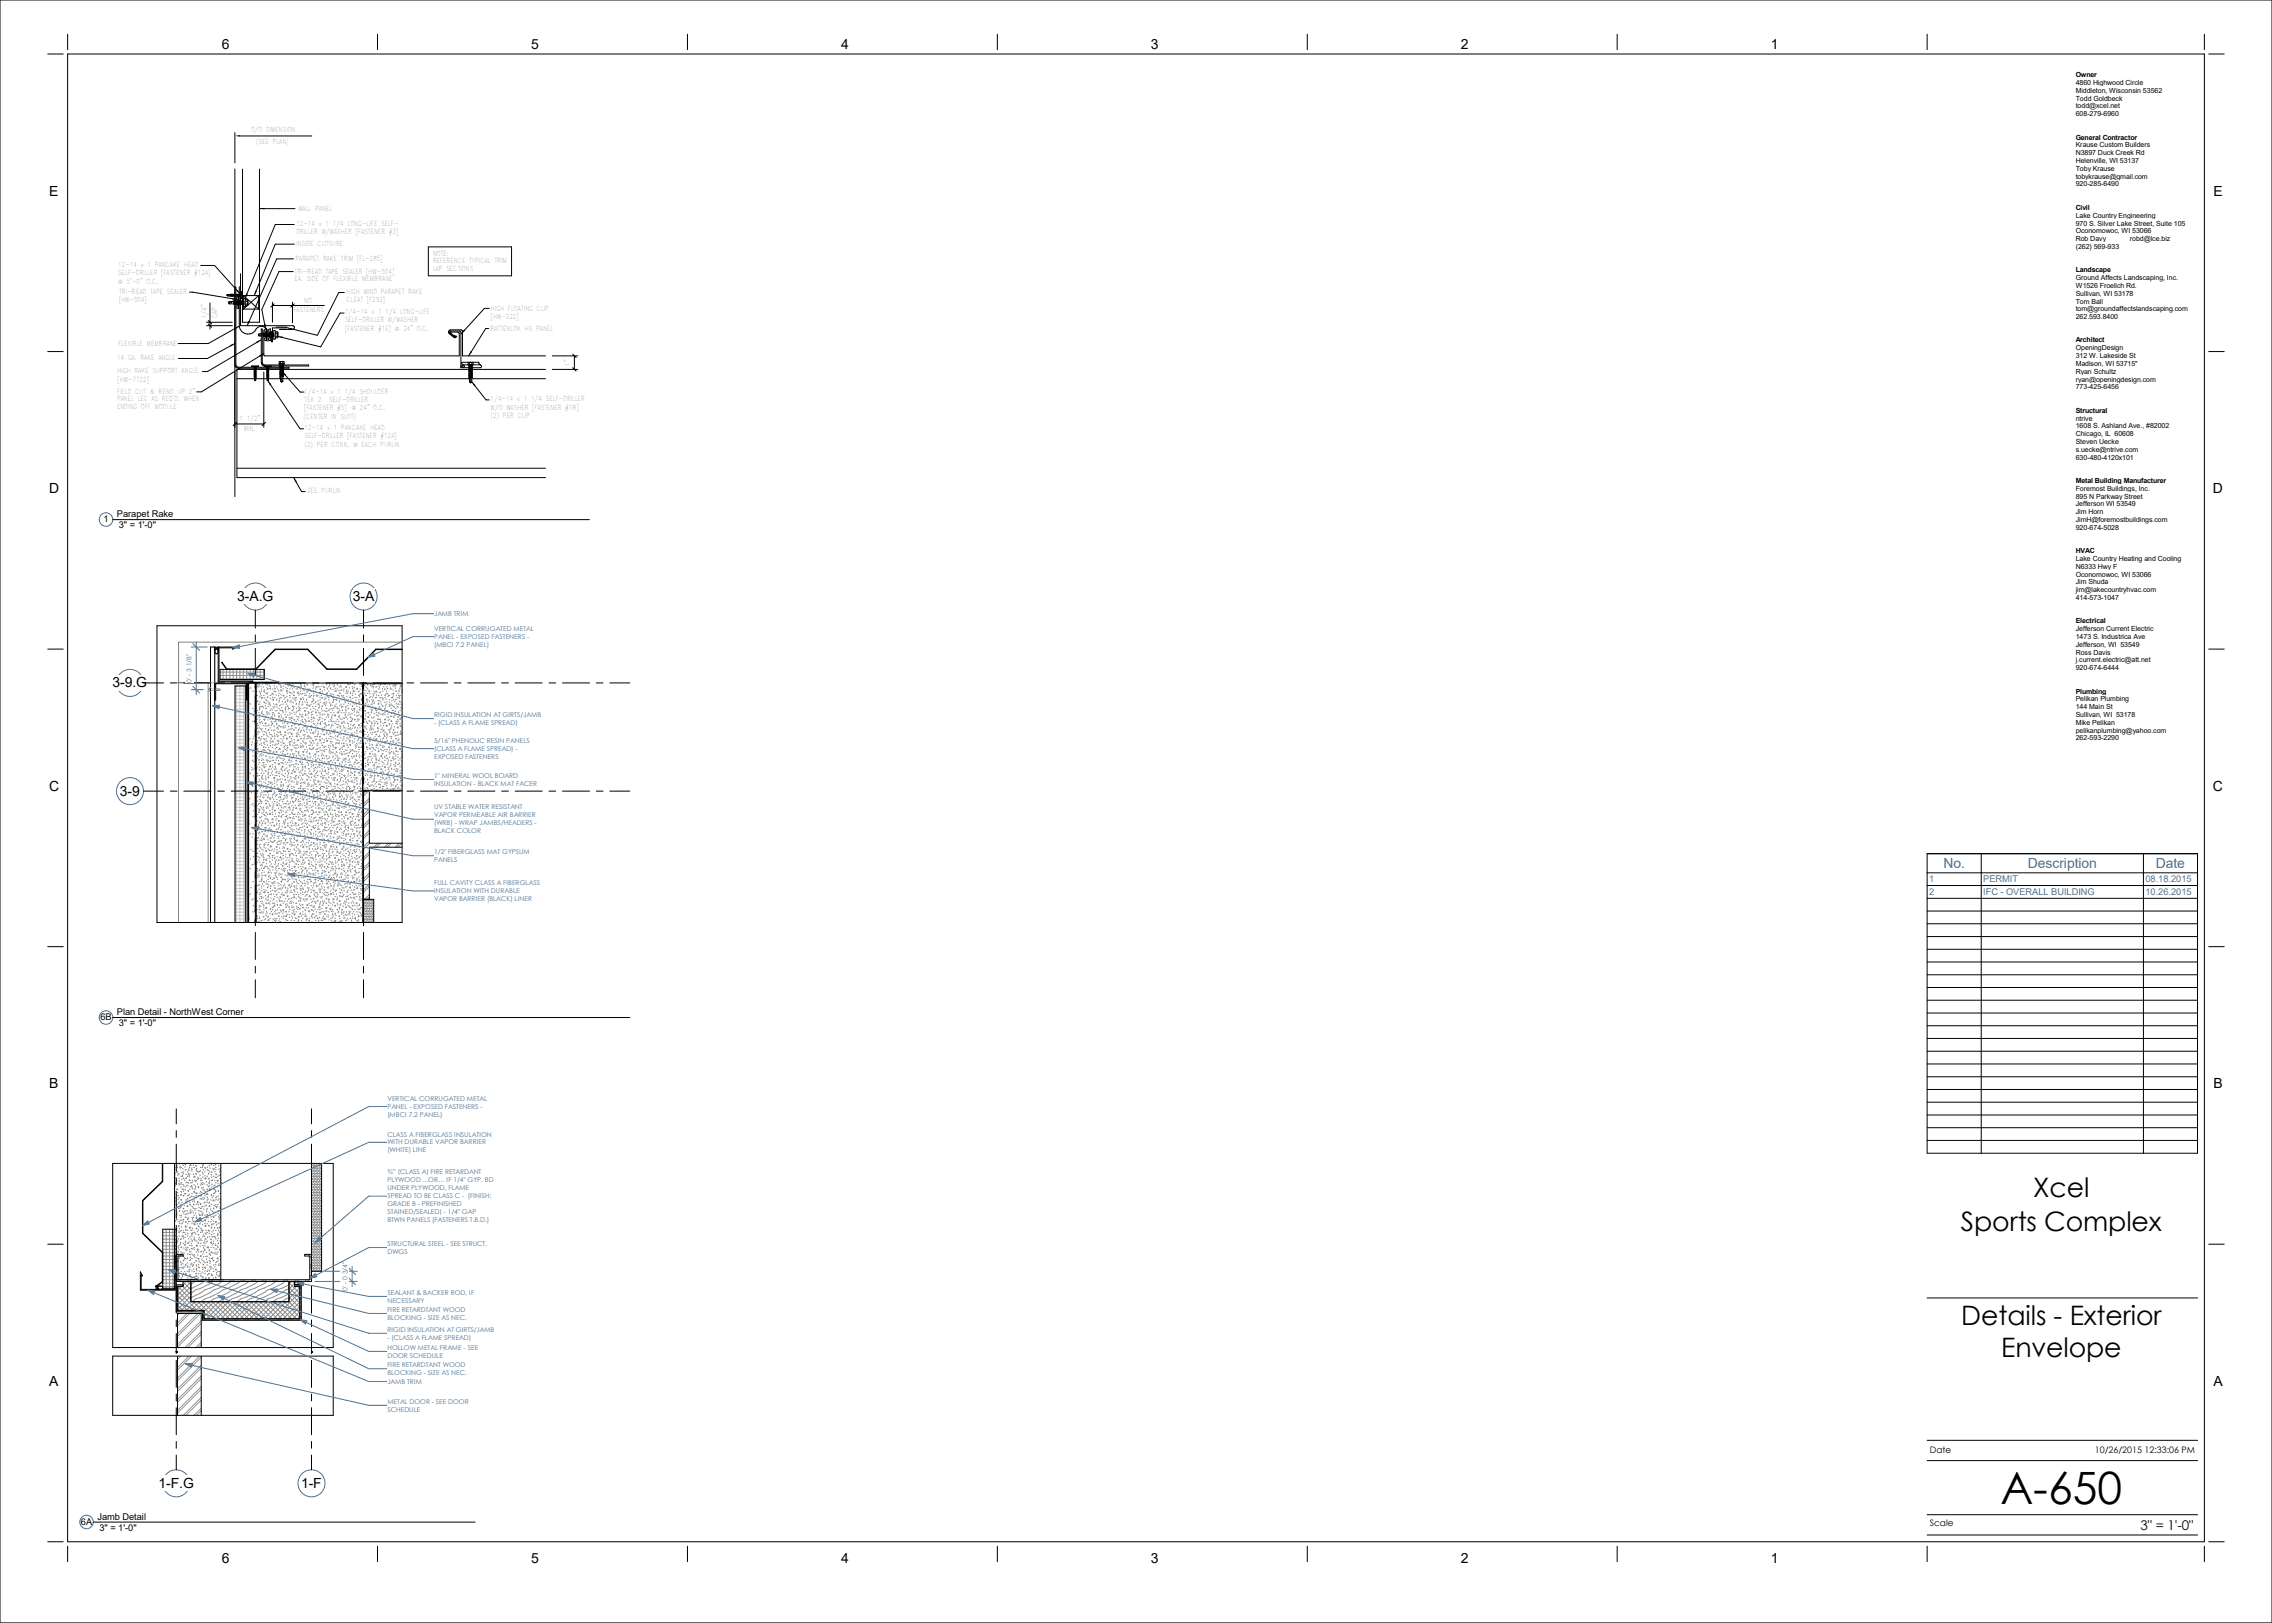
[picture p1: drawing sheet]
<svg xmlns="http://www.w3.org/2000/svg" width="1067mm" height="762mm" viewBox="0 0 1067 762" stroke-linecap="round" stroke-linejoin="round" font-family="sans-serif">
<defs><g id="words">
<text font-size="20.9" x="939" y="706">A-650</text>
<g font-size="12.6">
<text x="955" y="562">Xcel</text>
<text x="921" y="578">Sports Complex</text>
<text x="921" y="622">Details - Exterior</text>
<text x="940" y="637">Envelope</text>
</g>
<g font-size="6.6">
<text x="104" y="23">6</text>
<text x="249" y="23">5</text>
<text x="395" y="23">4</text>
<text x="540" y="23">3</text>
<text x="686" y="23">2</text>
<text x="831" y="23">1</text>
<text x="23" y="92">E</text>
<text x="1039" y="92">E</text>
<text x="23" y="232">D</text>
<text x="1039" y="232">D</text>
<text x="111" y="282">3-A.G</text>
<text x="166" y="282">3-A</text>
<text x="53" y="323">3-9.G</text>
<text x="23" y="371">C</text>
<text x="1039" y="371">C</text>
<text x="56" y="374">3-9</text>
<text x="23" y="511">B</text>
<text x="1039" y="511">B</text>
<text x="23" y="651">A</text>
<text x="1039" y="651">A</text>
<text x="74" y="699">1-F.G</text>
<text x="141" y="699">1-F</text>
<text x="104" y="734">6</text>
<text x="249" y="734">5</text>
<text x="395" y="734">4</text>
<text x="540" y="734">3</text>
<text x="686" y="734">2</text>
<text x="831" y="734">1</text>
</g>
<g font-size="6.6" fill="#4a7395">
<text x="912" y="407">No.</text>
<text x="952" y="407">Description</text>
<text x="1012" y="407">Date</text>
</g>
<text font-size="6.3" x="1005" y="718">3&quot; = 1'-0&quot;</text>
<g font-size="4.4">
<text x="49" y="245">1</text>
<text x="55" y="243">Parapet Rake</text>
<text x="56" y="248">3&quot; = 1'-0&quot;</text>
<text x="47" y="479">6B</text>
<text x="55" y="477">Plan Detail - NorthWest Corner</text>
<text x="56" y="482">3&quot; = 1'-0&quot;</text>
<text x="46" y="714">Jamb Detail</text>
<text x="38" y="716">6A</text>
<text x="47" y="719">3&quot; = 1'-0&quot;</text>
</g>
<g font-size="4.4" fill="#4a7395">
<text x="906" y="414">1</text>
<text x="931" y="414">PERMIT</text>
<text x="1007" y="414">08.18.2015</text>
<text x="906" y="420">2</text>
<text x="931" y="420">IFC - OVERALL BUILDING</text>
<text x="1007" y="420">10.26.2015</text>
</g>
<g font-size="4.2">
<text x="906" y="682">Date</text>
<text x="984" y="682">10/26/2015 12:33:06 PM</text>
<text x="906" y="717">Scale</text>
</g>
<g font-size="3.3">
<text x="975" y="36">Owner</text>
<text x="975" y="40">4860 Highwood Circle</text>
<text x="975" y="44">Middleton, Wisconsin 53562</text>
<text x="975" y="47">Todd Goldbeck</text>
<text x="975" y="51">todd@xcel.net</text>
<text x="975" y="55">608-279-6960</text>
<text x="975" y="66">General Contractor</text>
<text x="975" y="69">Krause Custom Builders</text>
<text x="975" y="73">N3897 Duck Creek Rd</text>
<text x="975" y="77">Helenville, WI 53137</text>
<text x="975" y="80">Toby Krause</text>
<text x="975" y="84">tobykrause@gmail.com</text>
<text x="975" y="88">920-285-6490</text>
<text x="975" y="99">Civil</text>
<text x="975" y="102">Lake Country Engineering</text>
<text x="975" y="106">970 S. Silver Lake Street, Suite 105</text>
<text x="975" y="110">Oconomowoc, WI 53066</text>
<text x="975" y="113">Rob Davy</text>
<text x="1000" y="113">robd@lce.biz</text>
<text x="975" y="117">(262) 569-933</text>
<text x="975" y="128">Landscape</text>
<text x="975" y="132">Ground Affects Landscaping, Inc.</text>
<text x="975" y="135">W1526 Froelich Rd.</text>
<text x="975" y="139">Sullivan, WI 53178</text>
<text x="975" y="142">Tom Ball</text>
<text x="975" y="146">tom@groundaffectslandscaping.com</text>
<text x="975" y="150">262.593.8400</text>
<text x="975" y="161">Architect</text>
<text x="975" y="164">OpeningDesign</text>
<text x="975" y="168">312 W. Lakeside St</text>
<text x="975" y="172">Madison, WI 53715&quot;</text>
<text x="975" y="175">Ryan Schultz</text>
<text x="975" y="179">ryan@openingdesign.com</text>
<text x="975" y="183">773-425-6456</text>
<text x="975" y="194">Structural</text>
<text x="975" y="197">ntrive</text>
<text x="975" y="201">1608 S. Ashland Ave., #82002</text>
<text x="975" y="205">Chicago, IL 60608</text>
<text x="975" y="208">Steven Uecke</text>
<text x="975" y="212">s.uecke@ntrive.com</text>
<text x="975" y="216">630-480-4120x101</text>
<text x="975" y="227">Metal Building Manufacturer</text>
<text x="975" y="230">Foremost Buildings, Inc.</text>
<text x="975" y="234">895 N Parkway Street</text>
<text x="975" y="238">Jefferson WI 53549</text>
<text x="975" y="241">Jim Horn</text>
<text x="975" y="245">JimH@foremostbuildings.com</text>
<text x="975" y="249">920-674-5028</text>
<text x="975" y="260">HVAC</text>
<text x="975" y="263">Lake Country Heating and Cooling</text>
<text x="975" y="267">N6333 Hwy F</text>
<text x="975" y="271">Oconomowoc, WI 53066</text>
<text x="975" y="274">Jim Shuda</text>
<text x="975" y="278">jim@lakecountryhvac.com</text>
<text x="975" y="282">414-573-1047</text>
<text x="975" y="293">Electrical</text>
<text x="975" y="296">Jefferson Current Electric</text>
<text x="975" y="300">1473 S. Industrica Ave</text>
<text x="975" y="304">Jefferson, WI 53549</text>
<text x="975" y="307">Ross Davis</text>
<text x="975" y="311">j.current.electric@att.net</text>
<text x="975" y="315">920-674-6444</text>
<text x="975" y="326">Plumbing</text>
<text x="975" y="329">Pelikan Plumbing</text>
<text x="975" y="333">144 Main St</text>
<text x="975" y="337">Sullivan, WI 53178</text>
<text x="975" y="340">Mike Pelikan</text>
<text x="975" y="344">pelikanplumbing@yahoo.com</text>
<text x="975" y="348">262-593-2290</text>
</g>
<g font-size="3.2">
<text x="118" y="62">O/O DIMENSION</text>
<text x="120" y="67">(SEE PLAN)</text>
<text x="140" y="99">WALL PANEL</text>
<text x="139" y="106">12-14 x 1 1/4 LONG-LIFE SELF-</text>
<text x="139" y="110">DRILLER W/WASHER [FASTENER #3]</text>
<text x="139" y="115">INSIDE CLOSURE</text>
<text x="56" y="125">12-14 x 1 PANCAKE HEAD</text>
<text x="139" y="123">PARAPET RAKE TRIM [FL-285]</text>
<text x="203" y="120">NOTE:</text>
<text x="203" y="124">REFERENCE TYPICAL TRIM</text>
<text x="56" y="129">SELF-DRILLER [FASTENER #12A]</text>
<text x="138" y="129">TRI-BEAD TAPE SEALER [HW-504]</text>
<text x="203" y="127">LAP SECTIONS</text>
<text x="56" y="133">@ 5'-0&quot; O.C.</text>
<text x="138" y="132">EA. SIDE OF FLEXIBLE MEMBRANE</text>
<text x="56" y="138">TRI-BEAD TAPE SEALER</text>
<text x="56" y="142">[HW-504]</text>
<text x="143" y="142">NO</text>
<text x="163" y="138">HIGH WIND PARAPET RAKE</text>
<text x="163" y="142">CLEAT [F292]</text>
<text x="97" y="149" transform="rotate(-90 97 149)">1/4&quot;</text>
<text x="102" y="149" transform="rotate(-90 102 149)">GAP</text>
<text x="138" y="147">FASTENERS</text>
<text x="162" y="147">1/4-14 x 1 1/4 LONG-LIFE</text>
<text x="231" y="146">HIGH FLOATING CLIP</text>
<text x="231" y="150">[HW-222]</text>
<text x="162" y="151">SELF-DRILLER W/WASHER</text>
<text x="162" y="155">[FASTENER #1E] @ 24&quot; O.C.</text>
<text x="230" y="155">BATTENLOK HS PANEL</text>
<text x="55" y="162">FLEXIBLE MEMBRANE</text>
<text x="55" y="169">14 GA. RAKE ANGLE</text>
<text x="268" y="172" transform="rotate(-90 268 172)">1&quot;</text>
<text x="55" y="175">HIGH RAKE SUPPORT ANGLE</text>
<text x="55" y="179">[HW-7722]</text>
<text x="55" y="185">FIELD CUT &amp; BEND UP 2&quot;</text>
<text x="143" y="185">1/4-14 x 1 1/4 SHOULDER</text>
<text x="55" y="188">PANEL LEG AS REQ'D. WHEN</text>
<text x="143" y="189">TEK 2</text>
<text x="155" y="189">SELF-DRILLER</text>
<text x="230" y="188">1/4-14 x 1 1/4 SELF-DRILLER</text>
<text x="55" y="192">ENDING OFF MODULE</text>
<text x="112" y="198">1 1/2&quot;</text>
<text x="143" y="197">(CENTER IN SLOT)</text>
<text x="143" y="193">[FASTENER #5]</text>
<text x="165" y="193">@ 24&quot; O.C.</text>
<text x="230" y="192">W/O WASHER [FASTENER #1B]</text>
<text x="230" y="196">(2) PER CLIP</text>
<text x="114" y="203">MIN.</text>
<text x="143" y="202">12-14 x 1 PANCAKE HEAD</text>
<text x="143" y="210">(2) PER CONN. @ EACH PURLIN</text>
<text x="143" y="206">SELF-DRILLER [FASTENER #12A]</text>
<text x="144" y="232">ZEE PURLIN</text>
</g>
<g font-size="3.1" fill="#4a7395">
<text x="204" y="289">JAMB TRIM</text>
<text x="204" y="296">VERTICAL CORRUGATED METAL</text>
<text x="204" y="300">PANEL - EXPOSED FASTENERS -</text>
<text x="204" y="304">(MBCI 7.2 PANEL)</text>
<text x="90" y="321" transform="rotate(-90 90 321)">0' - 3 1/8&quot;</text>
<text x="204" y="337">RIGID INSULATION AT GIRTS/JAMB</text>
<text x="204" y="340">- (CLASS A FLAME SPREAD)</text>
<text x="204" y="349">5/16&quot; PHENOLIC RESIN PANELS</text>
<text x="204" y="353">(CLASS A FLAME SPREAD) -</text>
<text x="204" y="356">EXPOSED FASTENERS</text>
<text x="204" y="365">1&quot; MINERAL WOOL BOARD</text>
<text x="204" y="369">INSULATION - BLACK MAT FACER</text>
<text x="204" y="380">UV STABLE WATER RESISTANT</text>
<text x="204" y="384">VAPOR PERMEABLE AIR BARRIER</text>
<text x="204" y="387">(WRB) - WRAP JAMBS/HEADERS -</text>
<text x="204" y="391">BLACK COLOR</text>
<text x="204" y="401">1/2&quot; FIBERGLASS MAT GYPSUM</text>
<text x="204" y="405">PANELS</text>
<text x="204" y="416">FULL CAVITY CLASS A FIBERGLASS</text>
<text x="204" y="419">INSULATION WITH DURABLE</text>
<text x="204" y="423">VAPOR BARRIER (BLACK) LINER</text>
<text x="182" y="517">VERTICAL CORRUGATED METAL</text>
<text x="182" y="521">PANEL - EXPOSED FASTENERS -</text>
<text x="182" y="524">(MBCI 7.2 PANEL)</text>
<text x="182" y="534">CLASS A FIBERGLASS INSULATION</text>
<text x="182" y="537">WITH DURABLE VAPOR BARRIER</text>
<text x="182" y="541">(WHITE) LINE</text>
<text x="182" y="551">¾” (CLASS A) FIRE RETARDANT</text>
<text x="182" y="555">PLYWOOD ...OR… IF 1/4&quot; GYP. BD</text>
<text x="182" y="559">UNDER PLYWOOD, FLAME</text>
<text x="182" y="562">SPREAD TO BE CLASS C - (FINISH:</text>
<text x="182" y="566">GRADE B - PREFINISHED</text>
<text x="182" y="570">STAINED/SEALED) - 1/4&quot; GAP</text>
<text x="182" y="574">BTWN PANELS (FASTENERS T.B.D.)</text>
<text x="182" y="585">STRUCTURAL STEEL - SEE STRUCT.</text>
<text x="182" y="589">DWGS</text>
<text x="163" y="606" transform="rotate(-90 163 606)">0' - 0 3/4&quot;</text>
<text x="182" y="608">SEALANT &amp; BACKER ROD, IF</text>
<text x="182" y="612">NECESSARY</text>
<text x="182" y="616">FIRE RETARDTANT WOOD</text>
<text x="182" y="620">BLOCKING - SIZE AS NEC.</text>
<text x="182" y="625">RIGID INSULATION AT GIRTS/JAMB</text>
<text x="182" y="629">- (CLASS A FLAME SPREAD)</text>
<text x="182" y="634">HOLLOW METAL FRAME - SEE</text>
<text x="182" y="642">FIRE RETARDTANT WOOD</text>
<text x="182" y="637">DOOR SCHEDULE</text>
<text x="182" y="646">BLOCKING - SIZE AS NEC.</text>
<text x="182" y="650">JAMB TRIM</text>
<text x="182" y="659">METAL DOOR - SEE DOOR</text>
<text x="182" y="663">SCHEDULE</text>
</g>
</g></defs>
<g fill="#000">
<path d="M110 63h3v1h-3zM122 98h2h-2zM111 136h2v2h-2zM119 136h2v3h-2zM109 140h2v1h-2zM110 153h2v2h-2zM115 138h1v2h-1zM116 151h1v2h-1zM124 152h1v2h-1zM131 158h2v1h-2zM135 154h2v1h-2zM217 155h1v2h-1z"/>
<path d="M108 161h2v2h-2zM120 160h3v1h-3zM122 166h2v2h-2zM133 175h1v2h-1zM220 165h2v2h-2zM126 179h1v2h-1zM222 179h1v2h-1zM138 224h1v2h-1z"/>
</g>
<g fill="none" stroke="#000" stroke-width=".47">
<path d="M110 62v14M110 79v154M113 64h33M114 79v72h8v-72M122 98h17M138 105h-9l-14 35M138 115h-9l-10 24M201 116h39v13h-39zM89 137l22 4M94 125h7l12 13M107 139h.1M107 138v1"/>
<path d="M107 138h6v1M108 138v1M109 138l-1 1M109 138v1M110 138v1M110 135h1v37h1h24v1h-24l-1-1-1-1M111 138l-1 1M111 138v1M111 140l1-1v6h-1l1-2h-1l1-2zM112 138l-1 1M112 138v1M112 135v18a4 4 0 0 0 5 4 4 4 0 0 0 4-3 3 3 0 0 1 5 2v4"/>
<path d="M113 138v1M113 128v25h24l1 1-1 1h-6M113 138v1h-6M113 137v3M113 137h.1M114 139h7M114 139v6M114 139l7 6M121 139l-7 6M121 139v6M138 128h-7l-8 17 2 9M138 122h-8l-14 31"/>
<path d="M162 137h-3l-10 20-14-3M97 153h12M97 151h12M98 152l1 2M98 150l1 2M99 142v12M107 142l1 1M108 143h2M109 142h-2M110 141v2zM110 143h1M110 142h-2h-1"/>
<path d="M110 142h1M111 141v2zM111 142h1M111 143h1M111 141l1 2zM112 143h1M112 141v2zM112 142h1M112 153l-14 8h-14M112 141l1 2zM113 143h1M113 141v2z"/>
<path d="M113 140h.1M114 141v2zM114 142h1M114 145h7M115 142l-1-1v2M115 141h1M115 143h1M116 141v2M116 143h.1M116 143h-1v-2v-1v4M116 141h.1M121 157l1 1"/>
<path d="M122 158h2M123 160l-26 14h-2M123 157h-2M124 157h-2h-1M124 156v2zM124 157h1M124 155v12h92v-11h-4l2 2M124 156l1 2zM124 155l1-1v6h-1l1-2h-1l1-2zM125 158h1M125 156v2zM125 157h.1"/>
<path d="M125 157l1 1M125 157h1M126 158h.1M126 155l1-1v6h-1l1-2h-1l1-2zM127 156v2zM127 157h1M127 158h-1v-2v2M128 158h.1M128 156v4M128 156v2zM128 143h24M128 142v9"/>
<path d="M128 157l1 1M128 157h1M129 143l-2 1M129 156v-1v4M129 156h1M129 156v3M129 157h1M129 158h1M130 154h5M130 157v1M130 158h.1M130 156v1"/>
<path d="M130 158l-1 1M130 156v2M135 154h-7v6M137 142v10M138 143l-1 1M162 147h-2l-9 16-21-5M213 157l1 1-3-1v-1h5v16h1h-1M215 158h-1h-1l-2-1v-1l1-1h5v12h39M229 154h-1l-8 13M230 145h-3l-10 12M110 161l-13 7h-13M111 178h145"/>
<path d="M118 172h3M118 172h.1M119 172h1M119 173h1M119 172l1 1M119 176h1M119 177h1M119 174h1h-1M119 175h1h-1M119 175l1 1h-1M119 174l1 1-1-1M119 176h1h-1"/>
<path d="M119 179h1M119 172v7M120 172h.1M120 179h.1M120 178v1M120 172v7M121 172h.1M124 175v26M124 166l-29 18h-3M125 172h1M125 176h1M125 177h1"/>
<path d="M125 173h1M125 172l1 1M125 176l1 1M125 175h1h-1M125 174l1 1-1-1M125 174h1h-1M125 173h1h-1M125 179h1M125 172v7M126 172h.1M126 179l15 22h2M126 178v1"/>
<path d="M126 172v7M127 172h-3h21v-1h-21l-1-1v-16v16v1l1 1M128 160h.1M131 171h2M131 171v1M131 173h2zM131 172h2zM131 174h2zM131 175h2zM131 177l2-1zM131 176h2zM131 175l2-1z"/>
<path d="M131 177h2zM131 170h1M131 170v1M131 170h2M132 172h1v1M132 170h1M132 170v1M132 178v1M132 172v2M132 174v1M132 175h.1M132 175v1"/>
<path d="M132 177h.1M132 177v2M132 172h.1M133 175l8 9h2M133 179h-1M133 170v1M133 173h.1M133 173v1M133 174h.1M133 175v1M133 176h.1M133 176v3"/>
<path d="M133 173l-1 1M133 170v1h-2M133 170h.1M133 171v1M217 171l1 1v1M217 171v-1h8l1 1M217 171h9M220 171h2M220 170h.1M220 170v1M220 177h2zM220 175l2-1z"/>
<path d="M220 176h2zM220 176l2-1zM220 175h2zM220 173h2zM220 172h2zM220 174h2zM220 170h2M220 170v2M220 178h1v2M220 172v2M220 174v1M220 175v1"/>
<path d="M220 176v1M220 177h.1M220 178v1l1 1M221 171l-1 1 2-1M222 179l6 9h2M222 179l-1 1M222 170v1M222 171v2M222 173v1M222 174v1M222 175v1M222 176h.1"/>
<path d="M222 177v2M222 176l-2 1M222 170h.1M226 171v1v1h-10M256 173h-145v51h145M259 173h12M259 167h12M269 173l2 1M269 166l2 2M270 167v6M110 199h14M111 198l-2 2"/>
<path d="M125 198l-2 2M111 220h145M138 224l4 7h1"/>
</g>
<g fill="#fff">
<path d="M146 546h5v51h-5z"/>
<path d="M83 603h58v17h-58z"/>
<path d="M83 617h11v16h-11z"/>
<path d="M83 589h63v13h-63z"/>
<path d="M76 577h7v28h-7z"/>
<path d="M90 602h46v9h-46z"/>
<path d="M83 602h58v17h-58z"/>
<path d="M82 546h22v55h-22z"/>
</g>
<path d="M104 601h1" fill="none" stroke="#babaa3" stroke-width=".47"/>
<g fill="none" stroke="#8f8f8f" stroke-width=".47">
<path d="M146 547h5M146 548h5M146 550h5M146 551h5M146 552h5M146 554h5M146 555h5M146 556h5M146 557h5M146 559h5M146 560h5M146 548h1l-1 1"/>
<path d="M146 550l1 1-1 1M146 553l1 1h-1M146 555l1 1-1 1M146 558l1 1h-1M147 546l-1 1M148 546l-1 1 1 1-1 2 1 1-1 1 1 2-1 1 1 1-1 1 1 2-1 1 1 1-1 1 1 2-1 1 1 1-1 2 1 1-1 1 1 1-1 2 1 1-1 1 1 1-1 2 1 1-1 1 1 1-1 2 1 1-1 1 1 2-1 1 1 1-1 1 1 2-1 1 1 1-1 1 1 2M149 546l-1 1 1 1-1 2 1 1-1 1 1 2-1 1 1 1-1 1 1 2-1 1 1 1-1 1 1 2-1 1 1 1-1 2 1 1-1 1 1 1-1 2 1 1-1 1 1 1-1 2 1 1-1 1 1 1-1 2 1 1-1 1 1 2-1 1 1 1-1 1 1 2-1 1 1 1-1 1 1 2M150 546l-1 1 2 1-2 2 2 1-2 1 2 2-2 1 2 1-2 1 2 2-2 1 2 1-2 1 2 2-2 1 2 1-2 2 2 1-2 1 2 1-2 2 2 1-2 1 2 1-2 2 2 1-2 1 2 1-2 2 2 1-2 1 2 2-2 1 2 1-2 1 2 2-2 1 2 1-2 1 2 2M151 547h.1M151 549v1M151 552v1M151 555h.1"/>
<path d="M151 557v1M151 560h.1M146 561h5M146 562h5M146 564h5M146 565h5M146 566h5M146 568h5M146 569h5M146 570h5M146 571h5M146 573h5"/>
<path d="M146 574h5M146 575h5M146 576h5M146 578h5M146 579h5M146 561h1l-1 1M146 563l1 1h-1M146 566h1l-1 1M146 568l1 1h-1M146 571h1l-1 1M146 573l1 1-1 1M146 576h1l-1 1"/>
<path d="M146 578l1 1-1 1M151 562v1M151 565h.1M151 567v1M151 570h.1M151 572v1M151 575h.1M151 577v1M151 580v1M146 580h5M146 581h5M146 583h5"/>
<path d="M146 584h5M146 585h5M146 587h5M146 588h5M146 589h5M146 590h5M146 592h5M146 593h5M146 594h5M146 595h5M146 597h5M146 581h1l-1 1"/>
<path d="M146 583l1 1-1 1M146 586l1 1h-1M146 588l1 1-1 1M146 591l1 1h-1M146 594h1l-1 1M146 596l1 1M147 597h.1M149 597h.1M151 582v1M151 585v1M151 588h.1M151 590v1"/>
<path d="M151 593h.1M151 595v1M92 602l-2 1M94 611h.1M96 602l-6 3M99 611h.1M100 602l-10 5M104 602l-14 7M108 602l-18 9M113 602l-19 9M117 602l-18 9M120 611h.1"/>
<path d="M121 602l-18 9M124 611h.1M125 602l-18 9M128 611h.1M130 602l-19 9M134 602l-19 9M136 609l-4 2M136 607l-8 4M136 605l-12 6M136 603l-16 8"/>
</g>
<g fill="none" stroke="#8b8b8b" stroke-width=".47">
<path d="M84 591l-1 1M84 596l-1 1M84 592l-1 1M84 597l-1 1M85 589v1M86 590h.1M146 589l-1 1M146 598l-1 1M146 600h-1M146 593l-1 1M146 590h-1M146 595h-1"/>
<path d="M83 606v1M83 611v1M83 607v1M83 612v1M84 601l-1 1M84 615v1M85 601l-1 1M85 615v1M86 604h.1M89 601l-1 1M89 615v1M90 601l-1 1"/>
<path d="M91 615l-1 1M94 601l-1 1M94 615v1M95 601l-1 1M96 615l-1 1M96 619l-1 1M97 619l-1 1M99 601l-1 1M100 601l-1 1M100 619v1M102 619l-1 1M104 601l-1 1"/>
<path d="M105 601l-1 1M105 619v1M107 619l-1 1M109 601l-1 1M110 601l-1 1M110 619v1M112 619l-1 1M114 601l-1 1M115 601l-1 1M115 619v1M117 619l-1 1M119 601l-1 1"/>
<path d="M120 601l-1 1M121 619l-1 1M122 619l-1 1M124 601l-1 1M125 601l-1 1M126 619l-1 1M127 619l-1 1M129 601l-1 1M130 601l-1 1M131 619l-1 1M132 619l-1 1M134 601l-1 1"/>
<path d="M135 601l-1 1M136 619l-1 1M137 619l-1 1M139 601l-1 1M140 601l-1 1M141 619l-1 1M141 603v1M141 608v1M141 613v1M141 618v1M141 604v1M141 609v1"/>
<path d="M141 615h.1M141 620h.1M144 601l-1 1M145 601l-1 1"/>
</g>
<path d="M84 617h-1M88 617l-5 4M89 617l-6 5M93 617l-10 9M94 617l-11 10M94 620l-11 11M94 625l-7 8M94 630l-2 3M94 621l-11 11M94 626l-6 7M94 631l-1 2" fill="none" stroke="#959595" stroke-width=".47"/>
<g fill="none" stroke="#8d8d8d" stroke-width=".47">
<path d="M76 579h7M78 577v28M80 577v28M81 577v28M76 580h7M76 582h7M76 583h7M76 585h7M76 587h7M76 588h7M76 590h7M76 591h7"/>
<path d="M76 593h7M76 594h7M76 596h7M76 598h7M76 599h7M76 601h7M76 602h7M76 604h7"/>
</g>
<g fill="none" stroke="#898989" stroke-width=".47">
<path d="M83 615h1M83 613l3 2M83 611l5 4M83 608l7 7M83 606l10 9M83 604l7 6M85 604l-2 2M86 604l4 4M86 602l4 4M88 602l-2 1M88 602l2 1M90 602l-7 6"/>
<path d="M90 604l-7 6M90 606l-7 7M90 609l-7 6M90 611l-5 4M91 611l4 4M92 611l-4 4M93 611l8 8M94 611l-4 4M95 611l8 8M96 618l1 1M96 616l3 3M96 611l-4 4"/>
<path d="M97 611l8 8M98 611l-4 4M100 611l8 8M101 611l-5 5M102 611l8 8M103 611l-7 7M104 611l8 8M105 611l-8 8M106 611l9 8M107 611l-8 8M109 611l8 8M110 611l-9 8"/>
<path d="M111 611l8 8M112 611l-8 8M113 611l8 8M114 611l-8 8M115 611l8 8M116 611l-8 8M118 611l8 8M118 611l-8 8M120 611l8 8M121 611l-8 8M122 611l8 8M123 611l-8 8"/>
<path d="M124 611l8 8M125 611l-8 8M127 611l8 8M127 611l-8 8M129 611l8 8M130 611l-8 8M131 611l8 8M132 611l-8 8M133 611l8 8M134 611l-8 8M136 611l5 5M136 609l5 5"/>
<path d="M136 607l5 5M136 604l5 6M136 602l5 5M137 602l-1 1M137 602l1 1-2 2M139 604l-3 3M140 604l1 1M141 605l-5 5M141 607l-13 12M141 609l-10 10M141 611l-8 8M141 614l-6 5"/>
<path d="M141 616l-4 3M141 618l-1 1"/>
</g>
<g fill="none" stroke="#797979" stroke-width=".47">
<path d="M82 548h.1M82 551h.1M82 557h.1M82 559h.1M82 558h.1M82 554h.1M82 552h.1M82 553h1M82 556h.1M83 555h.1M83 549h.1M83 547h.1"/>
<path d="M83 550v1M83 554h.1M83 558v1M83 548h.1M84 560h-1M84 552h-1M84 551h.1M84 553h.1M84 556h.1M84 555v1M84 554v1M84 546h.1"/>
<path d="M84 548h1M85 556h-1M85 548h.1M85 552h.1M85 555h.1M85 559h.1M85 557h.1M85 560h.1M85 554h.1M85 556h1M85 558h1M85 550v1"/>
<path d="M86 552h.1M86 546v1M86 549h.1M86 547h.1M86 550h.1M86 556h.1M86 558h.1M86 551h.1M86 553h.1M86 559h.1M86 557h.1M87 554h.1"/>
<path d="M87 546l-1 1M87 559h.1M87 549h.1M87 553h.1M87 557h.1M87 548h.1M87 547h.1M87 551h1M87 555h.1M88 553h-1M88 556v1M88 550h.1"/>
<path d="M88 552h.1M88 555h1M88 557h.1M88 559h.1M89 559h-1M89 549v1M89 551h-1M89 552h.1M89 549h.1M89 554h.1M89 547h.1M89 551h.1"/>
<path d="M89 558h.1M89 548h.1M89 552v1M89 557h1M90 555h.1M90 547h.1M90 549h.1M90 557h.1M90 550h.1M90 548v1M90 554h.1M90 558h.1"/>
<path d="M91 547h.1M91 551h.1M91 548h.1M91 552h.1M91 556h.1M91 559h.1M91 560h.1M91 553h.1M91 558l1 1M92 552v1M92 554h-1M92 555h.1"/>
<path d="M92 560h.1M92 557h.1M92 551h.1M92 558h.1M92 549h.1M92 554h.1M92 547h.1M92 547v1M92 550h.1M92 560h1M93 550h.1M93 553h.1"/>
<path d="M93 556h.1M93 554h.1M93 557v1M94 550h.1M94 560h.1M94 552h.1M94 548h.1M94 554h.1M94 556h.1M94 559h.1M94 555l1 1M94 553h.1"/>
<path d="M95 558h.1M95 560h.1M95 554h.1M95 548h.1M95 550v1M95 547h.1M95 551h.1M95 555h.1M95 556h.1M95 553h.1M96 557l-1 1M96 549h-1"/>
<path d="M96 556h.1M96 559h.1M96 548h.1M96 550h.1M96 553h.1M96 548v1M96 552h.1M97 553h.1M97 553l-1 1M97 555h.1M97 549h.1M97 552h.1"/>
<path d="M97 556h.1M97 558v1M97 548h.1M98 557h.1M98 551h.1M98 549v1M98 553v1M98 556h.1M98 547h.1M98 553h.1M98 555h.1M98 558h.1"/>
<path d="M98 550h.1M98 554v1M99 548v1M99 546h.1M99 558h-1M99 559h.1M99 550h.1M99 554h.1M99 557h.1M99 551v1M99 547h.1M99 556h1"/>
<path d="M99 553h.1M100 550l-1 1M100 554h.1M100 549h.1M100 547h.1M100 552h.1M100 558h.1M101 557h-1M101 549h-1M101 560h.1M101 554h.1M101 546v1"/>
<path d="M101 556v1M101 558h.1M101 559h.1M101 550h.1M101 553h.1M101 548h1M101 551h1M101 555h1M101 559h1M101 547h.1M101 549h.1M101 551l1 1"/>
<path d="M102 553h.1M102 554h.1M102 554v1M102 552h1M102 554h1M102 557h1M102 559h1M102 555v1M103 547h.1M103 552h.1M103 549h.1M103 549h1"/>
<path d="M103 553h1M103 556h1M103 550h.1M104 551l-1 1M104 557h.1M104 555h.1M104 557v1M82 562h.1M82 568h.1M82 571h.1M82 574h.1M82 580h.1"/>
<path d="M82 560h.1M82 577h.1M82 562v1M82 573h.1M82 564h.1M83 577v1M83 565h.1M83 566h.1M83 579v1M83 571h.1M83 561h.1M83 570h.1"/>
<path d="M83 573h.1M83 577h.1M83 569h.1M83 563h1M84 562h.1M84 564h.1M84 567h.1M84 574h.1M84 576h.1M84 579h.1M84 561h.1M84 578h.1"/>
<path d="M84 575v1M84 565h.1M84 568v1M84 577h.1M84 570l1 1M85 573h.1M85 567h.1M85 578h.1M85 561h.1M85 563h.1M85 566h.1M85 571h.1"/>
<path d="M85 575h.1M85 565v1M85 571v1M85 576h.1M86 564l-1 1M86 569h.1M86 574h.1M86 561h.1M86 567h.1M86 570h.1M86 573h.1M86 579h.1"/>
<path d="M86 580h.1M86 561v1M86 578h.1M86 567v1M86 566h1M87 569h-1M87 560l-1 1M87 579h.1M87 560h.1M87 564h.1M87 568h.1M87 572h.1"/>
<path d="M87 576h.1M87 580h.1M87 570h.1M87 577h.1M87 571v1M87 574h.1M87 573v1M87 563h.1M87 576h1M87 577v1M88 570h.1M88 564h.1"/>
<path d="M88 566v1M88 565h.1M88 568v1M88 561h.1M88 563h.1M88 566h.1M88 573h.1M88 575h.1M88 578h.1M88 579h.1M88 572h.1M88 561h1"/>
<path d="M89 572h.1M89 573l-1 1M89 576h.1M89 561h.1M89 562h.1M89 565h.1M89 570h.1M89 574h.1M89 577h.1M89 564v1M89 569h.1M89 568h.1"/>
<path d="M90 566h-1M90 577v1M90 562h.1M90 569v1M90 560h.1M90 566h.1M90 568h.1M90 572h.1M90 578h.1M90 580h.1M90 574v1M90 579h.1"/>
<path d="M90 577h.1M90 579h1M90 573h1M91 572h-1M91 567h.1M91 564h-1M91 569v1M91 562h.1M91 571v1M91 573v1M91 566h.1M91 565v1"/>
<path d="M91 563h.1M91 571h.1M91 575h1M91 579h.1M91 575h.1M91 564h.1M91 578v1M92 568h.1M92 579h.1M92 567v1M92 562h.1M92 565h.1"/>
<path d="M92 572h.1M92 574h.1M92 577h.1M92 569v1M92 561v1M92 571h.1M93 574l-1 1M93 565h.1M93 564h.1M93 578h.1M93 577v1M93 561h.1"/>
<path d="M93 568h.1M93 573h.1M93 576h.1M93 580h.1M93 565v1M93 576h1M93 570h1M94 567h-1M94 572v1M94 573h.1M94 575h.1M94 570v1"/>
<path d="M94 569h.1M94 563h.1M94 574h.1M94 565h.1M94 571h.1M94 577h.1M94 579h.1M94 567h.1M94 561v1M94 578h1M95 563h.1M95 577h.1"/>
<path d="M95 569h.1M95 570v1M95 562h.1M95 570h.1M95 574h.1M95 578h.1M95 575h.1M95 578v1M95 563h1M95 566v1M96 580h-1M96 568h.1"/>
<path d="M96 573h.1M96 565h.1M96 561h.1M96 564h.1M96 571h.1M96 576h.1M96 560v1M96 562v1M96 579h.1M96 574v1M96 566h.1M96 573h1"/>
<path d="M97 575v1M97 578h.1M97 572h.1M97 566h.1M97 579v1M97 568h.1M97 569h.1M97 560h.1M97 563h.1M97 567h.1M97 575h.1M97 579h.1"/>
<path d="M97 570h.1M97 561h.1M97 564v1M97 561h1M97 562h.1M98 563h.1M98 573v1M98 572h.1M98 578h.1M98 575v1M98 564h.1M98 570h.1"/>
<path d="M98 576h.1M98 566h.1M98 565h.1M98 579h.1M99 571h.1M99 566h-1M99 563v1M99 568h.1M99 573v1M99 561h.1M99 565h.1M99 573h.1"/>
<path d="M99 577h.1M99 580h.1M99 571v1M99 576h.1M99 578l1 1M99 575h.1M100 575h.1M100 569h.1M100 562h.1M100 571h.1M100 573h.1M100 564h.1"/>
<path d="M100 560h.1M100 563h.1M100 570h.1M100 572h.1M100 567v1M100 578h.1M100 561v1M100 569v1M100 564h1M100 567h.1M100 566h1M101 579h-1"/>
<path d="M101 571h-1M101 576v1M101 562h1M101 566h1M101 571h1M101 574h1M101 578h1M101 569h.1M101 565v1M102 563h-1M102 574h-1M102 562h.1"/>
<path d="M102 575h.1M102 567h.1M102 566v1M102 576v1M102 563h1M102 565h1M102 568h1M102 575h1M102 577h1M102 580h1M102 579h.1M102 570h.1"/>
<path d="M103 561l-1 1M103 578h.1M103 572h.1M103 574h.1M103 571h.1M103 563h.1M103 576h.1M103 570v1M103 560h1M103 567h1M103 572h1M103 576h1"/>
<path d="M103 572v1M103 567h.1M103 578l1 1M103 569h1M104 563h.1M104 576h-1M104 564l-1 1M104 579h.1M104 580h.1M104 566h.1M82 581h.1M82 582h.1"/>
<path d="M82 585h.1M82 591h.1M82 593h.1M82 596h.1M82 597l1 1M82 586h.1M83 600h.1M83 592h-1M83 590h-1M83 596h.1M83 590h.1M83 593v1"/>
<path d="M83 581h.1M83 584h.1M83 588h.1M83 592h.1M83 595h.1M83 599h.1M83 592v1M83 589h.1M83 583h.1M83 585h1M84 582h-1M84 587v1"/>
<path d="M84 596l-1 1M84 588h-1M84 581v1M84 598h.1M84 586h.1M84 585h.1M84 587h.1M84 590h.1M84 596h.1M84 589v1M84 580h.1M84 591h.1"/>
<path d="M84 599h.1M84 595h1M85 583v1M85 592h.1M85 584h.1M85 586h.1M85 589h.1M85 593h.1M85 597h.1M85 600h.1M85 588h.1M85 594h.1"/>
<path d="M85 585v1M85 582h.1M85 580l1 1M86 595h-1M86 599h.1M86 593h.1M86 595v1M86 588h.1M86 581h.1M86 584h.1M86 592h.1M86 595h.1"/>
<path d="M86 598h.1M86 586h.1M86 590h.1M86 581v1M86 588h1M86 590l1 1M87 584v1M87 591h-1M87 597h.1M87 581h.1M87 595h.1M87 583h.1"/>
<path d="M87 587h.1M87 591h.1M87 594h.1M87 598h.1M87 584h.1M87 598v1M87 598h1M87 586h.1M88 586v1M88 587h.1M88 593h.1M88 584h.1"/>
<path d="M88 586h.1M88 589h.1M88 595h.1M88 597h.1M88 600h.1M88 591h.1M88 580h.1M88 594v1M88 583l1 1M89 581l-1 1M89 596h.1M89 598v1"/>
<path d="M89 583h.1M89 581h.1M89 585h.1M89 588h.1M89 592h.1M89 599h.1M89 595h.1M89 597h.1M89 589h.1M89 587h.1M89 591h.1M89 593l1 1"/>
<path d="M89 590h.1M90 588h.1M90 582h.1M90 584h.1M90 600h.1M90 586h.1M90 583h.1M90 589h.1M90 591h.1M90 594h.1M90 597h.1M90 593h.1"/>
<path d="M90 585h.1M91 589v1M91 594l-1 1M91 586h-1M91 594h.1M91 596h.1M91 582h.1M91 586h.1M91 590h.1M91 593h.1M91 597h.1M91 599v1"/>
<path d="M91 586v1M91 589h.1M91 581h.1M92 599h.1M92 590v1M92 582h.1M92 598h.1M92 583h.1M92 585h.1M92 588h.1M92 594h.1M92 596h.1"/>
<path d="M92 592h.1M92 596v1M92 595v1M92 591h1M93 585h.1M93 599h-1M93 587h.1M93 589h.1M93 586v1M93 583h.1M93 600h.1M93 584h.1"/>
<path d="M93 591h.1M93 595h.1M93 598h.1M93 588h.1M93 582h.1M93 594h.1M93 592l1 1M93 591v1M94 581h-1M94 595h.1M94 597h.1M94 585h.1"/>
<path d="M94 582v1M94 582h.1M94 588h.1M94 590h.1M94 593h.1M94 599h.1M94 589v1M94 584h.1M94 598h.1M95 587l-1 1M95 582h.1M95 599h.1"/>
<path d="M95 591h.1M95 595h.1M95 581h.1M95 585h.1M95 589h.1M95 592h.1M95 596h.1M95 600h.1M95 597h.1M95 599v1M95 594h.1M95 588h1"/>
<path d="M96 590h.1M96 586h-1M96 592h.1M96 583v1M96 586h.1M96 580v1M96 595h.1M96 587h.1M96 583h.1M96 582h.1M96 584h.1M96 593h.1"/>
<path d="M96 598h.1M96 585h.1M96 595l1 1M96 597h.1M97 600h.1M97 590h.1M97 582h.1M97 588h.1M97 583h.1M97 586h.1M97 594h.1M97 597h.1"/>
<path d="M97 592v1M97 591h.1M97 581h.1M98 585h.1M98 598l-1 1M98 596h.1M98 598h.1M98 586h.1M98 600h.1M98 581h.1M98 587h.1M98 592h.1"/>
<path d="M98 597h.1M98 591h1M99 593h.1M99 588l-1 1M99 595h.1M99 589h.1M99 594v1M99 583v1M99 592h.1M99 586h.1M99 582h.1M99 596h.1"/>
<path d="M99 584h.1M99 591h.1M99 599h.1M99 598v1M99 583h.1M99 588h.1M100 581h.1M100 591h.1M100 584v1M100 599h.1M100 590v1M100 596h.1"/>
<path d="M100 588h.1M100 583h.1M100 586h.1M100 594h.1M100 597h.1M100 584h.1M100 600h.1M100 592h.1M100 588h1M101 581h.1M101 580v1M101 595h.1"/>
<path d="M101 586v1M101 582h1M101 585h1M101 589h1M101 593h1M101 596h1M101 600h1M101 600h.1M101 584h.1M101 594h.1M101 596h.1M101 588h.1"/>
<path d="M102 598h.1M102 592h.1M102 586v1M102 597v1M102 589h.1M102 585h.1M102 591h.1M102 586h1M102 588h1M102 591h1M102 597h1M102 599h1"/>
<path d="M102 582v1M102 580h.1M102 581l1 1M102 584h1M103 592h-1M103 584h-1M103 594h.1M103 599h.1M103 593v1M103 587h.1M103 597h.1M103 583h1"/>
<path d="M103 590h1M103 594h1M103 598h1M103 586l1 1M103 591h1M104 588h.1M82 600v1M85 600v1M89 601h.1M95 601h.1M97 600h-1M103 601h.1"/>
</g>
<g fill="none" stroke="#000" stroke-width=".47">
<path d="M76 546v9l-9 9v15l9 9v14l-3 2 3-2M76 546v9l-9 9v15l9 9M82 546v55h63v-11h-2v-1h3M104 546v55M146 546v56h-63M151 546v51h-5M66 597l1 2h-1v6h16v-16v17h-16zM83 589h3v1h-2v11M74 604v1h1M74 604h-1v1M75 605h-1a1 1 0 0 1 1-1 1 1 0 0 1 1 1h-1M83 603h3"/>
<path d="M86 602v2h-3v11h13v4h45v-15h-3v-2M90 602v9h46v-9M138 603h3M139 602h-1l1 1M140 602h1v1M140 602l1 1M141 603h-1M141 603v17h-46v-4h-12v-39h-7v28h7M141 602v1M83 633v-16h11v16"/>
</g>
<path d="M83 637h11v28h-11z" fill="#fff"/>
<g fill="none" stroke="#959595" stroke-width=".47">
<path d="M84 637h-1M85 637l-2 1M89 637l-6 5M90 637l-7 6M94 637l-11 10M94 637l-11 11M94 641l-11 11M94 646l-11 11M94 651l-11 11M94 656l-8 9M94 642l-11 11M94 647l-11 11"/>
<path d="M94 652l-11 11M94 657l-7 8M94 661l-3 4M94 662l-2 3"/>
</g>
<path d="M83 637v28M94 637v28" fill="none" stroke="#000" stroke-width=".47"/>
<g fill="#fff">
<path d="M120 321h50v112h-50z"/>
<path d="M117 321h3v112h-3z"/>
<path d="M171 422h4v11h-4z"/>
<path d="M110 322h5v111h-5z"/>
<path d="M103 314h21v5h-21z"/>
<path d="M171 371h18v51h-18z"/>
<path d="M170 321h19v50h-19z"/>
</g>
<path d="M101 304v1M99 323h.1M99 324v1M101 321v2M101 324v5M120 321h11" fill="none" stroke="#ecece6" stroke-width=".47"/>
<path d="M101 304h-2v19h2M101 305v16h-2M99 320h2M101 329v104M101 324h-2v109M115 322v111M131 321h39M171 321v50M110 433v-111h5v111" fill="none" stroke="#d1d1c2" stroke-width=".47"/>
<g fill="none" stroke="#858585" stroke-width=".47">
<path d="M120 337h.1M120 324l1 1M120 335h.1M120 326v1M121 322h.1M121 327h.1M121 330h.1M121 334h.1M121 338h.1M121 329h.1M121 336h.1M121 340h.1"/>
<path d="M121 321h.1M121 334l1 1M122 330l-1 1M122 337h.1M122 322l-1 1M122 321h.1M122 324h.1M122 331h.1M122 333h.1M122 336h.1M122 339h.1M122 327h.1"/>
<path d="M122 332h.1M122 338h.1M122 329v1M122 326h.1M122 325h.1M122 339v1M123 322h.1M123 324v1M123 323h.1M123 328h.1M123 332h.1M123 335h.1"/>
<path d="M123 339h.1M123 326v1M123 339v1M123 334h.1M123 327v1M123 321h.1M124 335h-1M124 332h.1M124 324h.1M124 327h.1M124 330h.1M124 336h.1"/>
<path d="M124 338h.1M124 322v1M124 325h.1M124 337l1 1M124 327v1M125 340h.1M125 339l-1 1M125 331h.1M125 321h.1M125 326h.1M125 329h.1M125 333h.1"/>
<path d="M125 337h.1M125 336h.1M125 330h.1M125 332v1M125 335h.1M125 323h.1M125 325h1M125 334h.1M126 323l-1 1M126 321v1M126 323h.1M126 330h.1"/>
<path d="M126 332h.1M126 335h.1M126 338h.1M126 327v1M126 335v1M126 337h.1M126 330v1M126 335h1M127 330h-1M127 322h-1M127 322h.1M127 327h.1"/>
<path d="M127 331h.1M127 334h.1M127 338h.1M127 328h.1M127 331v1M127 323h.1M127 333h.1M127 339h.1M128 321h.1M128 336l-1 1M128 339h.1M128 333h.1"/>
<path d="M128 326h.1M128 323h.1M128 329h.1M128 335h.1M128 337h.1M128 340h.1M128 335v1M128 338h.1M128 332h.1M128 327v1M128 328h1M128 330l1 1"/>
<path d="M129 324v1M129 335h-1M129 332v1M129 324h.1M129 328h.1M129 332h.1M129 336h.1M129 339h.1M129 321h.1M129 322h.1M129 323h.1M129 334h.1"/>
<path d="M129 323v1M129 338h1M130 326h.1M130 325h-1M130 339h-1M130 322h.1M130 334h.1M130 340h.1M130 328v1M130 331h.1M130 332h.1M130 323l1 1"/>
<path d="M131 336h.1M131 338v1M131 321h.1M131 326h.1M131 330h.1M131 333h.1M131 337h.1M131 335h.1M131 327h.1M131 324v1M131 329h.1M131 331h.1"/>
<path d="M131 328h.1M131 333l1 1M131 327l1 1M132 322h.1M132 337l-1 1M132 324h.1M132 328h.1M132 334h.1M132 336h.1M132 339h.1M132 326h.1M132 331h.1"/>
<path d="M132 337h.1M132 322v1M132 332h.1M133 329v1M133 333v1M133 334h.1M133 323h.1M133 327h.1M133 331h.1M133 335h.1M133 338h.1M133 339v1"/>
<path d="M133 322h.1M133 337h.1M133 326v1M134 328h-1M134 339h.1M134 321h.1M134 328h.1M134 330h.1M134 333h.1M134 329v1M134 338h.1M134 335v1"/>
<path d="M134 332h.1M134 334h.1M134 336v1M134 323h.1M134 337h.1M134 330l1 1M134 325h1M135 327h.1M135 324h-1M135 329h.1M135 324h.1M135 332h.1"/>
<path d="M135 336h.1M135 340h.1M135 323h.1M135 325v1M135 331v1M135 322h.1M135 332v1M136 337h.1M136 321v1M136 323h.1M136 327h.1M136 333h.1"/>
<path d="M136 335h.1M136 338h.1M136 325h.1M136 329v1M136 335v1M136 327v1M137 337h-1M137 322h.1M137 329h-1M137 326h.1M137 330h.1M137 334h.1"/>
<path d="M137 337h.1M137 335h.1M137 338v1M137 339v1M137 333v1M137 328h1M137 331v1M137 323v1M138 330h.1M138 321h-1M138 332h.1M138 326h.1"/>
<path d="M138 333h.1M138 325h.1M138 327h.1M138 329h.1M138 338h.1M138 340h.1M138 322v1M138 334v1M138 335l1 1M139 327l-1 1M139 340h.1M139 328h.1"/>
<path d="M139 323h.1M139 331h.1M139 335h.1M139 339h.1M139 329h.1M139 321h.1M139 332v1M139 330h.1M139 336h.1M140 325h.1M140 334h-1M140 323v1"/>
<path d="M140 338h.1M140 322h.1M140 326h.1M140 332h.1M140 334h.1M140 337h.1M140 331h1M140 333h1M141 332h-1M141 335h.1M141 330h.1M141 329h.1"/>
<path d="M141 323v1M141 326h.1M141 334h.1M141 321h.1M141 324h.1M141 333h.1M141 336h.1M141 340h.1M141 328h.1M141 322h.1M141 338v1M142 322h-1"/>
<path d="M142 321h.1M142 336v1M142 328h.1M142 331h.1M142 326h.1M142 337h.1M142 339h.1M142 335v1M142 338h.1M142 329v1M142 324h.1M142 328h1"/>
<path d="M143 332v1M143 324h.1M143 321h.1M143 322h.1M143 327h.1M143 330h.1M143 334h.1M143 338h.1M143 340h.1M143 325v1M143 336h1M144 338h.1"/>
<path d="M144 335h-1M144 332h.1M144 326v1M144 339h.1M144 331h.1M144 328v1M144 321v1M144 324h.1M144 333h.1M144 336h.1M144 325h.1M144 330h.1"/>
<path d="M144 323l1 1M145 334h.1M145 331h.1M145 337h.1M145 338v1M145 323h.1M145 328h.1M145 332h.1M145 327h.1M145 324h.1M145 335h.1M145 331h1"/>
<path d="M145 326h.1M146 324h.1M146 327h.1M146 333h.1M146 330h.1M146 336h.1M146 338h.1M146 331h.1M146 337h.1M146 339h.1M146 334v1M147 335h.1"/>
<path d="M147 329v1M147 322h-1M147 332h.1M147 334h.1M147 328h.1M147 323h.1M147 321h.1M147 326h.1M147 329h.1M147 333h.1M147 337h.1M147 340h.1"/>
<path d="M147 322h.1M147 324v1M147 327h.1M147 327h1M147 338v1M147 321h1M147 330v1M148 337h.1M148 340h.1M148 323h.1M148 332h.1M148 333h.1"/>
<path d="M148 334h.1M148 325h.1M148 330h.1M148 322l1 1M149 334l-1 1M149 326l-1 1M149 327h.1M149 336h.1M149 340h.1M149 322h.1M149 331h.1M149 334h.1"/>
<path d="M149 338h.1M149 339v1M149 329h.1M149 338h1M149 321h.1M150 332v1M150 335h.1M150 330v1M150 337h.1M150 322h.1M150 331h.1M150 325h.1"/>
<path d="M150 323h.1M150 326h.1M150 329h.1M150 340h.1M150 332h.1M150 327v1M150 338h.1M150 330h.1M150 324h1M150 335v1M150 340h1M151 325h-1"/>
<path d="M151 339h-1M151 322h.1M151 333h.1M151 326v1M151 324h.1M151 328h.1M151 336h.1M151 339h.1M151 337h.1M151 325l1 1M151 334h.1M152 331l-1 1"/>
<path d="M152 330h.1M152 321h.1M152 335h.1M152 322v1M152 322h.1M152 329h.1M152 331h.1M152 334h.1M152 340h.1M152 323h.1M152 335l1 1M152 324h.1"/>
<path d="M152 338h.1M153 330h-1M153 338h.1M153 327l-1 1M153 340h.1M153 334h.1M153 339v1M153 328h.1M153 331h.1M153 330v1M153 321h1M153 326h1"/>
<path d="M153 330h1M153 337h1M153 327h.1M154 333h-1M154 323h.1M154 325v1M154 334h.1M154 336h.1M154 323v1M154 335h.1M154 327h.1M154 322h1"/>
<path d="M154 324h1M154 328h1M154 334h1M154 336h1M154 339h1M154 328v1M154 337h.1M155 333h.1M155 321h.1M155 330h.1M155 322h.1M155 326h.1"/>
<path d="M155 323h1M155 327h1M155 331h1M155 335h1M155 338h1M155 331h.1M155 323h.1M155 338l1 1M156 333h-1M156 338l-1 1M156 337h.1M156 336v1"/>
<path d="M156 331h.1M156 333v1M156 326h.1M156 340h.1M156 336h.1M156 321h1M156 328h1M156 333h1M156 339h1M156 324h.1M156 327h.1M156 326h1"/>
<path d="M157 330h-1M157 328v1M157 322v1M157 339h.1M157 334v1M157 332h.1M157 321h.1M157 322h.1M157 336h.1M157 324h1M157 329h1M157 332h1"/>
<path d="M157 336h1M157 340h1M157 331v1M157 323h.1M158 324v1M158 339h.1M158 329h.1M158 330v1M158 328h.1M158 321h1M158 323h1M158 327h1"/>
<path d="M158 333h1M158 335h1M158 338h1M158 340h.1M158 332h.1M158 321l1 1M159 340h.1M159 334h.1M159 336v1M159 321h.1M159 339h.1M159 335h.1"/>
<path d="M159 333h.1M159 326v1M159 327h.1M159 322h1M159 326h1M159 330h1M159 334h1M159 337h1M159 324h.1M159 329h1M159 336h.1M159 331l1 1"/>
<path d="M159 328h.1M160 325v1M160 322h.1M160 337v1M160 324h.1M160 334v1M160 331h.1M160 327h1M160 329h1M160 332h1M160 338h1M160 340h1"/>
<path d="M160 322v1M160 339h1M161 332h-1M161 327h.1M161 324h-1M161 332h.1M161 333v1M161 339v1M161 337h.1M161 323h1M161 328h1M161 331h1"/>
<path d="M161 335h1M161 339h1M161 324l1 1M162 337h.1M162 328h.1M162 339v1M162 329v1M162 330h.1M162 335v1M162 332h.1M162 322h1M162 326h1"/>
<path d="M162 332h1M162 334h1M162 333h.1M162 334l1 1M162 328l1 1M163 322l-1 1M163 322v1M163 325h.1M163 327h.1M163 324h.1M163 321h.1M163 337v1"/>
<path d="M163 325v1M163 321h1M163 324h1M163 329h1M163 333h1M163 336h1M163 340h1M163 339v1M163 331h.1M163 330h1M163 329h.1M164 333h.1"/>
<path d="M164 335h.1M164 323h.1M164 327l1 1M164 326h1M164 331h1M164 337h1M164 339h1M164 321v1M164 335v1M165 327h-1M165 325h.1M165 337h.1"/>
<path d="M165 329h.1M165 339h.1M165 333h.1M165 335h.1M165 338h.1M165 337l1 1M165 322h1M165 327h1M165 330h1M165 334h1M165 331l1 1M166 325v1"/>
<path d="M166 328h.1M166 331l-1 1M166 323h.1M166 330h.1M166 321h.1M166 324h.1M166 333h.1M166 325h.1M166 321h1M166 324h1M166 331h1M166 333h1"/>
<path d="M166 336h1M166 334h.1M167 338h-1M167 338h.1M167 327v1M167 326h.1M167 321h.1M167 330v1M167 329h.1M167 323h1M167 328h1M167 332h1"/>
<path d="M167 335h1M167 339h1M168 330h-1M168 323h.1M168 336h-1M168 334h.1M168 336h.1M168 323v1M168 337v1M168 338h.1M168 334v1M168 325h.1"/>
<path d="M168 324h1M168 327h1M168 330h1M168 336h1M168 338h1M168 328l1 1M169 331h.1M169 333h.1M169 326h.1M169 327h.1M169 332h.1M169 321h.1"/>
<path d="M169 330h.1M169 323v1M169 333v1M169 336h1M169 321h1M169 326h1M169 329h1M169 333h1M169 337h1M169 340h1M170 329h.1M170 322h.1"/>
<path d="M170 336h.1M170 328h.1M170 326h.1M170 333v1M170 321v1M170 338h.1M170 329v1M170 323h1M170 330h1M170 332h1M170 335h1M171 326h.1"/>
<path d="M171 339h-1M171 339h.1M171 324h.1M171 332h.1M171 337l1 1M171 322h.1M171 331v1M171 322h1M171 327h1M171 331h1M171 334h1M171 325v1"/>
<path d="M172 336h.1M172 330h.1M172 334h-1M172 324h.1M172 335h.1M172 326v1M172 339h.1M172 329h.1M172 323h.1M172 328h.1M172 323h1M172 326h1"/>
<path d="M172 329h1M172 335h1M172 337h1M172 340h1M173 321v1M173 321l-1 1M173 329l-1 1M173 332h.1M173 331h.1M173 336v1M173 337h.1M173 335h.1"/>
<path d="M173 324v1M173 338h.1M173 329h1M173 324h1M173 328h1M173 332h1M173 336h1M173 339h1M174 325v1M174 322h.1M174 327h.1M174 333h.1"/>
<path d="M174 334v1M174 330v1M174 337h1M174 322h1M174 329h1M174 331h1M174 334h1M174 340h1M174 339h1M175 334h-1M175 333h.1M175 327h.1"/>
<path d="M175 329v1M175 321v1M175 332h.1M175 326h.1M175 323h.1M175 322h.1M175 337h.1M175 329h.1M175 324l1 1M175 326v1M176 321h.1M176 326h.1"/>
<path d="M176 330h.1M176 333h.1M176 337h.1M176 335h.1M176 338v1M176 339v1M176 327v1M176 332h1M176 325h.1M177 324h.1M177 328h.1M177 334h.1"/>
<path d="M177 336h.1M177 339h.1M177 334v1M177 325h.1M177 322l-1 1M177 326h.1M177 337v1M177 340h.1M177 339v1M178 336h.1M178 323h.1M178 327h.1"/>
<path d="M178 335h.1M178 338h.1M178 330h.1M178 329h-1M178 332v1M178 330v1M178 329h.1M178 322h.1M178 325h.1M178 327l1 1M178 332h.1M178 321l1 1"/>
<path d="M179 338h.1M179 321h.1M179 330h.1M179 333h.1M179 339h.1M179 335l-1 1M179 325h.1M179 330v1M179 326v1M179 335h.1M179 323l1 1M179 328h.1"/>
<path d="M180 324h.1M180 329h.1M180 336h.1M180 340h.1M180 334h-1M180 331v1M180 328h.1M180 321h.1M180 335h.1M180 322h.1M180 339h1M181 338h.1"/>
<path d="M181 333h.1M181 321h.1M181 323h.1M181 327h.1M181 335h.1M181 324h.1M181 335v1M181 330h.1M181 332h.1M181 327v1M181 326h.1M181 339h.1"/>
<path d="M181 331h.1M181 328h.1M181 330v1M181 324l1 1M182 322h.1M182 326h.1M182 330h.1M182 334h.1M182 337h.1M182 323h.1M182 321h.1M182 323v1"/>
<path d="M182 338h.1M182 335h.1M182 327h.1M182 326l1 1M183 329h.1M183 332h.1M183 338h.1M183 340h.1M183 336l-1 1M183 331h.1M183 330h.1M183 321v1"/>
<path d="M183 323v1M183 336h1M183 323h.1M184 338v1M184 323h.1M184 328h.1M184 331h.1M184 335h.1M184 339h.1M184 332v1M184 329h.1M184 336h.1"/>
<path d="M184 333v1M184 326h.1M184 340h.1M184 327v1M184 322h1M185 324h.1M185 327h-1M185 322h.1M185 326h.1M185 332h.1M185 334h.1M185 337h.1"/>
<path d="M185 328v1M185 334v1M185 329v1M185 336h.1M186 334h.1M186 321h.1M186 324v1M186 329h.1M186 333h.1M186 336h.1M186 340h.1M186 323h.1"/>
<path d="M186 322h.1M186 326v1M186 338v1M186 330v1M186 328h.1M186 339h1M187 340h-1M187 332h-1M187 326h.1M187 328h.1M187 331h.1M187 337h.1"/>
<path d="M187 339h.1M187 338h.1M187 332h.1M187 334v1M187 336v1M187 330v1M187 325h.1M187 326v1M187 324h.1M187 327h1M188 329h.1M188 323h.1"/>
<path d="M188 336h-1M188 322h.1M188 327h.1M188 330h.1M188 334h.1M188 328h.1M188 340h.1M188 337v1M188 332v1M188 322v1M188 330v1M189 337h.1"/>
<path d="M189 325h.1M189 321h.1M189 324h.1M189 331h.1M189 333h.1M189 336h.1M189 332h.1M120 359h.1M120 355h1M120 357h.1M120 349h1M121 341h.1"/>
<path d="M121 345h.1M121 349h.1M121 352h.1M121 356h.1M121 351v1M121 354h.1M121 350h.1M121 348h.1M121 342h.1M121 344h.1M121 346v1M121 343v1"/>
<path d="M121 340v1M121 357h1M122 353h-1M122 342h.1M122 344h.1M122 347h.1M122 353h.1M122 355h.1M122 358h.1M122 359h-1M122 356v1M122 349v1"/>
<path d="M122 346h.1M122 354h.1M122 342h1M122 347v1M123 347h.1M123 343h.1M123 346h.1M123 350h.1M123 354h.1M123 357h.1M123 349h.1M123 355h.1"/>
<path d="M123 359v1M123 352v1M123 342h.1M123 356h.1M123 358h.1M123 352h1M123 343v1M124 354v1M124 341h.1M124 347h.1M124 349h.1M124 352h.1"/>
<path d="M124 358h.1M124 357h.1M124 345h.1M124 351h.1M124 359h.1M124 348v1M124 349v1M124 343v1M124 360h1M125 342h.1M125 344h.1M125 348h.1"/>
<path d="M125 351h.1M125 355h.1M125 359h.1M125 352v1M125 341h.1M125 357h.1M125 347h.1M125 345h.1M125 344v1M125 356v1M126 350h.1M126 341h.1"/>
<path d="M126 343h.1M126 346h.1M126 352h.1M126 354h.1M126 357h.1M126 358h.1M126 342v1M126 351h.1M126 355h.1M126 340v1M126 357l1 1M127 360h.1"/>
<path d="M127 352l-1 1M127 344h-1M127 354h.1M127 342h.1M127 345h.1M127 349h.1M127 353h.1M127 356h.1M127 348h.1M127 350h.1M127 352v1M127 346v1"/>
<path d="M127 357v1M127 340v1M127 343h1M127 347h.1M128 345h.1M128 355v1M128 346h.1M128 348h.1M128 351h.1M128 357h.1M128 359h.1M128 360h.1"/>
<path d="M128 350h.1M128 353v1M128 353h1M129 343h-1M129 357h-1M129 341h.1M129 343h.1M129 347h.1M129 350h.1M129 354h.1M129 358h.1M129 345v1"/>
<path d="M129 344h.1M129 346h.1M129 360h.1M129 351v1M129 349v1M130 357h.1M130 351h.1M130 353h.1M130 345h.1M130 356h.1M130 355v1M130 349v1"/>
<path d="M130 343v1M130 346h.1M130 342h.1M130 348h1M131 356h-1M131 347l-1 1M131 342h.1M131 358v1M131 345h.1M131 341h.1M131 344h.1M131 348h.1"/>
<path d="M131 352h.1M131 355h.1M131 359h.1M131 357h.1M131 349h.1M131 351h.1M131 356h1M132 352h-1M132 343v1M132 345h.1M132 347h.1M132 350h.1"/>
<path d="M132 356h.1M132 358h.1M132 348v1M132 341h.1M132 353h.1M132 354v1M133 360h.1M133 354h.1M133 358h-1M133 356h.1M133 348h.1M133 342h.1"/>
<path d="M133 346h.1M133 349h.1M133 353h.1M133 357h.1M133 358v1M133 352v1M133 346v1M133 341h.1M133 351h1M133 345h1M134 350l-1 1M134 356l-1 1"/>
<path d="M134 341v1M134 354h.1M134 344h.1M134 341h.1M134 350h.1M134 352h.1M134 355h.1M134 358h.1M134 359h.1M134 345h.1M134 347h1M135 346v1"/>
<path d="M135 351v1M135 352v1M135 343h.1M135 347h.1M135 351h.1M135 354h.1M135 358h.1M135 350h.1M135 344h.1M135 341h.1M136 357h.1M136 359h.1"/>
<path d="M136 342v1M136 344h.1M136 346h.1M136 349h.1M136 355h.1M136 355v1M136 356v1M136 348h.1M136 350h.1M136 352h.1M136 354h.1M136 358h.1"/>
<path d="M136 348h1M136 342h1M137 344v1M137 359h-1M137 347h.1M137 341h.1M137 345h.1M137 348h.1M137 352h.1M137 356h.1M137 359h.1M137 357h.1"/>
<path d="M137 352v1M137 344h.1M137 342h.1M137 350h1M137 354h.1M137 346h.1M138 354v1M138 355h.1M138 343h.1M138 349h.1M138 351h.1M138 354h.1"/>
<path d="M138 359h.1M138 347h.1M138 348v1M138 360h1M139 350h-1M139 342h-1M139 358v1M139 357h.1M139 353h.1M139 342h.1M139 346h.1M139 350h.1"/>
<path d="M139 351h.1M139 355h.1M139 345h1M139 344v1M140 347v1M140 350h.1M140 344h.1M140 346h.1M140 343h.1M140 345h.1M140 348h.1M140 354h.1"/>
<path d="M140 356h.1M140 359h.1M140 340h.1M140 342v1M140 347h.1M140 353h.1M140 351h.1M141 340l-1 1M141 357v1M141 354l-1 1M141 346h.1M141 342h.1"/>
<path d="M141 344h.1M141 347h.1M141 351h.1M141 355h.1M141 358h.1M141 350h.1M141 343h.1M141 357h.1M141 349h.1M142 343h.1M142 359h.1M142 350v1"/>
<path d="M142 356h.1M142 358h.1M142 342h.1M142 348h.1M142 350h.1M142 353h.1M142 360h.1M142 354h.1M142 350l1 1M142 345h.1M143 353h.1M143 347h.1"/>
<path d="M143 343h-1M143 341h.1M143 355h.1M143 346v1M143 343h.1M143 345h.1M143 349h.1M143 352h.1M143 356h.1M143 345v1M143 360h.1M144 349h-1"/>
<path d="M144 349h.1M144 341h.1M144 353h.1M144 342h.1M144 344h.1M144 347h.1M144 355h.1M144 358h.1M144 351h.1M144 342v1M144 341v1M144 352h.1"/>
<path d="M144 346h1M145 356h-1M145 359h.1M145 345h.1M145 343h.1M145 346h.1M145 350h.1M145 357h.1M145 346v1M145 351h.1M145 353v1M145 356h1"/>
<path d="M146 348h-1M146 350h.1M146 354h-1M146 344h.1M146 352h.1M146 346h.1M146 341h.1M146 348v1M146 355h.1M146 347h.1M146 349h.1M146 358h.1"/>
<path d="M146 359h.1M146 342v1M146 341h1M147 352h.1M147 344h.1M147 358h.1M147 350h.1M147 356h.1M147 348h.1M147 351h.1M147 355h.1M147 359h.1"/>
<path d="M147 344v1M147 359v1M147 349h.1M148 342h.1M148 354h.1M148 341h.1M148 343h.1M148 352h.1M148 343v1M148 356v1M148 355v1M148 347h.1"/>
<path d="M148 359h1M148 346h.1M149 353h.1M149 347h.1M149 357h-1M149 349h.1M149 351v1M149 346h.1M149 350h.1M149 345h.1M149 356h.1M149 342h.1"/>
<path d="M149 344h.1M149 343h.1M150 355h.1M150 359h.1M150 353h.1M150 347v1M150 356v1M150 348h.1M150 351h.1M150 357h.1M150 352h.1M150 346h.1"/>
<path d="M151 347l-1 1M151 345h.1M151 349h.1M151 357v1M151 355h.1M151 343h.1M151 347h.1M151 350h.1M151 354h.1M151 358h.1M151 359v1M151 352v1"/>
<path d="M151 342h.1M151 356h1M151 356h.1M152 350h.1M152 352h.1M152 343v1M152 354v1M152 349h.1M152 343h.1M152 345h.1M152 342h.1M152 351h.1"/>
<path d="M152 353h.1M152 356h.1M152 359h.1M152 347h.1M152 348v1M152 341l1 1M152 358h1M153 352h-1M153 350v1M153 341h1M153 344h1M153 348h1"/>
<path d="M153 352h1M153 359h1M153 341h.1M153 347h.1M153 343h1M153 344v1M154 355h-1M154 348h.1M154 356h.1M154 358h.1M154 340h.1M154 345h1"/>
<path d="M154 347h1M154 350h1M154 356h1M154 358h1M154 359h.1M154 353h1M154 351h.1M154 343h.1M155 355h.1M155 340l-1 1M155 357v1M155 352h.1"/>
<path d="M155 344h.1M155 346h.1M155 348h.1M155 350h.1M155 342h1M155 346h1M155 349h1M155 353h1M155 357h1M155 353v1M155 344v1M155 359v1"/>
<path d="M155 357h.1M155 341h1M156 343h.1M156 347h-1M156 353v1M156 348h.1M156 358h.1M156 341h1M156 344h1M156 352h1M156 355h1M156 346h.1"/>
<path d="M156 349l1 1M156 355v1M157 351h.1M157 353h-1M157 343h.1M157 357h.1M157 344h.1M157 343h1M157 347h1M157 351h1M157 354h1M157 358h1"/>
<path d="M157 356h.1M157 358l1 1M158 345l-1 1M158 360h-1M158 351l-1 1M158 355h.1M158 349h.1M158 351h.1M158 353h.1M158 347v1M158 346h1M158 349h1"/>
<path d="M158 355h1M158 357h1M158 341h1M158 344h.1M159 356v1M159 356h.1M159 347v1M159 345h.1M159 357h.1M159 349h.1M159 341h1M159 345h1"/>
<path d="M159 348h1M159 352h1M159 356h1M159 359h1M159 354h1M159 358v1M160 342h.1M160 351v1M160 343v1M160 346h.1M160 341h.1M160 359h.1"/>
<path d="M160 353h.1M160 343h1M160 349h1M160 351h1M160 354h1M160 345h.1M161 358h.1M161 354l-1 1M161 352h.1M161 354h.1M161 356h.1M161 347v1"/>
<path d="M161 350v1M161 344v1M161 349h1M161 342h1M161 346h1M161 350h1M161 353h1M161 357h1M161 347h1M161 341h.1M162 343h.1M162 359v1"/>
<path d="M162 350v1M162 356h.1M162 342h.1M162 354h.1M162 352h.1M162 343v1M162 358h.1M162 343h1M162 345h1M162 348h1M162 354h1M162 356h1"/>
<path d="M162 359h1M162 357h1M163 345h.1M163 345h-1M163 349v1M163 346h.1M163 352h.1M163 350h.1M163 344h1M163 347h1M163 351h1M163 355h1"/>
<path d="M163 358h1M163 342h.1M163 353v1M164 355h.1M164 341h.1M164 357h.1M164 359h.1M164 353v1M164 347v1M164 342h.1M164 356v1M164 348h.1"/>
<path d="M164 350h.1M164 346h.1M164 342h1M164 348h1M164 350h1M164 353h1M164 359h1M164 352h1M164 346h1M165 358h-1M165 340h.1M165 349l-1 1"/>
<path d="M165 342v1M165 345h.1M165 359h.1M165 355h.1M165 360h.1M165 352v1M165 344h.1M165 341h1M165 345h1M165 349h1M165 352h1M165 356h1"/>
<path d="M165 348h1M165 342h.1M166 354h-1M166 345v1M166 352v1M166 340v1M166 355h.1M166 345h.1M166 359h.1M166 342h1M166 344h1M166 347h1"/>
<path d="M166 353h1M166 355h1M166 348v1M166 340h.1M167 358h-1M167 360h.1M167 350h.1M167 341v1M167 356v1M167 350v1M167 353h.1M167 351h.1"/>
<path d="M167 355h.1M167 343h1M167 350h1M167 354h1M167 349h1M168 345v1M168 344h-1M168 358l-1 1M168 357h-1M168 348h.1M168 342h.1M168 358h.1"/>
<path d="M168 346h-1M168 340v1M168 347h.1M168 341h1M168 347h1M168 349h1M168 352h1M168 358h1M168 351h1M168 353h.1M169 351h-1M169 355v1"/>
<path d="M169 340h.1M169 354v1M169 343v1M169 348h.1M169 342h.1M169 344h1M169 348h1M169 351h1M169 355h1M169 359h1M170 343h-1M170 357h-1"/>
<path d="M170 341h.1M170 349h-1M170 347h.1M170 359v1M170 353v1M170 358v1M170 350v1M170 356h.1M170 358h.1M170 352h.1M170 360h.1M170 346h1"/>
<path d="M170 341h1M170 352h1M170 354h1M170 357h1M171 348v1M171 351h.1M171 353h.1M171 345h.1M171 343h-1M171 341h.1M171 354v1M171 343v1"/>
<path d="M171 346h.1M171 354h.1M171 342h1M171 345h1M171 349h1M171 353h1M171 356h1M171 356h.1M172 358v1M172 359v1M172 346v1M172 349h.1"/>
<path d="M172 341h.1M172 351h.1M172 350v1M172 342h.1M172 346h1M172 348h1M172 351h1M172 357h1M172 359h1M173 344h.1M173 352h-1M173 358h.1"/>
<path d="M173 356v1M173 355v1M173 359h.1M173 345h.1M173 355h.1M173 349h.1M173 346v1M173 351l1 1M173 343h1M173 347h1M173 350h1M173 358h1"/>
<path d="M174 354h-1M174 348h.1M174 342h.1M174 354h.1M174 344h.1M174 351v1M174 346v1M174 340v1M174 341h.1M174 357h.1M174 355h.1M174 342h1"/>
<path d="M174 345h1M174 351h1M174 353h1M174 356h1M175 342l-1 1M175 349v1M175 344h.1M175 354h.1M175 358h.1M175 350h.1M175 347v1M175 342h.1"/>
<path d="M175 359v1M175 351h.1M175 347h1M176 341h.1M176 344h.1M176 348h.1M176 352h.1M176 355h.1M176 359h.1M176 359v1M176 358h.1M176 354h.1"/>
<path d="M176 346h.1M176 343v1M176 354l1 1M176 357h1M177 347h.1M177 350h.1M177 356h.1M177 358h.1M177 347h-1M177 351h.1M177 345h.1M177 357h.1"/>
<path d="M177 349v1M177 343v1M177 360h.1M177 342h.1M177 342h1M178 342h.1M178 346h.1M178 349h.1M178 353h.1M178 357h.1M178 352v1M178 351h-1"/>
<path d="M178 343h.1M178 345h.1M178 358v1M178 356h.1M178 350h1M178 360h.1M179 341h.1M179 344h.1M179 350h.1M179 352h.1M179 355h.1M179 342v1"/>
<path d="M179 347h.1M179 349h.1M179 357v1M179 354v1M179 360h1M179 354h1M180 343h.1M180 347h.1M180 351h.1M180 358h.1M180 342h-1M180 348h.1"/>
<path d="M180 356h-1M180 350h.1M180 352v1M180 346v1M180 340v1M180 345h1M180 345h.1M180 359h.1M180 350v1M181 355v1M181 348h-1M181 344h.1"/>
<path d="M181 346h.1M181 349h.1M181 355h.1M181 357h.1M181 352h.1M181 348h.1M181 353h.1M181 340l1 1M182 355h-1M182 346l-1 1M182 341h.1M182 345h.1"/>
<path d="M182 348h.1M182 352h.1M182 356h.1M182 359h.1M182 344h.1M182 345v1M182 358h.1M182 357v1M182 357h1M182 351h1M183 343h.1M183 349h.1"/>
<path d="M183 354h.1M183 353h.1M183 351h.1M183 342v1M183 355v1M183 349v1M183 343v1M183 352h.1M183 346h.1M183 344h.1M183 348h.1M183 342h1"/>
<path d="M183 358l1 1M183 353v1M184 359l-1 1M184 342h.1M184 346h.1M184 350h.1M184 353h.1M184 341h.1M184 347h.1M184 351h.1M184 357h.1M184 356h.1"/>
<path d="M184 348h.1M184 344h1M185 349l-1 1M185 348v1M185 343h.1M185 345h.1M185 348h.1M185 354h.1M185 356h.1M185 359h.1M185 355v1M185 353h.1"/>
<path d="M185 357h.1M185 341h.1M185 360h1M185 344h.1M185 354h1M186 356h.1M186 344h.1M186 351h.1M186 355h.1M186 358h.1M186 358v1M186 345v1"/>
<path d="M186 352v1M186 359v1M186 346v1M186 349h.1M186 345h.1M186 341l1 1M187 344h.1M187 348h.1M187 350h.1M187 353h.1M187 359h.1M187 354h.1"/>
<path d="M187 341v1M187 355v1M187 347h.1M187 345h.1M187 357h.1M187 349h.1M188 351v1M188 341h.1M188 345h.1M188 349h.1M188 352h.1M188 356h.1"/>
<path d="M188 358h.1M188 344h.1M188 343h.1M188 357h1M188 359h1M188 353h.1M189 345h-1M189 355v1M189 342h.1M189 344h.1M189 347h.1M189 353h.1"/>
<path d="M189 355h.1M189 358h.1M189 350h.1M189 354h.1M120 371l1 1M120 371h.1M121 363h-1M121 360h.1M121 363h.1M121 367h.1M121 371h.1M121 374h.1"/>
<path d="M121 378h.1M121 361h-1M121 376h.1M121 372v1M121 364h.1M121 369h.1M121 380h.1M121 377v1M122 367h-1M122 364h.1M122 366h.1M122 369h.1"/>
<path d="M122 375h.1M122 377h.1M122 361v1M122 380h.1M122 374h.1M122 368v1M122 360h.1M122 376v1M122 379h.1M122 373h1M122 370h.1M122 367h1"/>
<path d="M122 376h.1M123 369h.1M123 373l-1 1M123 361h.1M123 365h.1M123 368h.1M123 372h.1M123 376h.1M123 379h.1M123 371v1M123 363h.1M123 365v1"/>
<path d="M123 377h.1M123 362h.1M123 364v1M123 364h.1M123 374l1 1M124 366h-1M124 380h-1M124 372h-1M124 379h.1M124 360h.1M124 363h.1M124 369h.1"/>
<path d="M124 371h.1M124 374h.1M124 369v1M124 367h.1M124 373h.1M124 372h.1M124 360v1M125 364v1M125 362h.1M125 366h.1M125 370h.1M125 373h.1"/>
<path d="M125 377h.1M125 376h.1M125 368h.1M125 365v1M125 379v1M125 369h.1M125 370h1M125 379h.1M126 372h.1M126 374v1M126 363h.1M126 365h.1"/>
<path d="M126 374h.1M126 376h.1M126 379h.1M126 362v1M126 364h.1M126 368v1M126 361v1M126 367h.1M126 361h.1M126 373h.1M126 377v1M127 375h-1"/>
<path d="M127 364h.1M127 367h.1M127 371h.1M127 375h.1M127 370h.1M127 378h.1M127 368h.1M127 363h.1M127 369h.1M127 361h.1M128 367v1M128 362h.1"/>
<path d="M128 368h.1M128 370h.1M128 373h.1M128 379h.1M128 371h.1M128 376v1M128 374h.1M128 364h.1M128 378h.1M128 375h1M129 377v1M129 365h-1"/>
<path d="M129 371v1M129 361h.1M129 365h.1M129 369h.1M129 372h.1M129 376h.1M129 365v1M129 368h.1M129 366v1M129 370h.1M129 372v1M129 364h.1"/>
<path d="M129 360l1 1M129 374h.1M129 363h1M130 373h.1M130 361h.1M130 362h.1M130 364h.1M130 367h.1M130 375h.1M130 378h.1M130 362v1M130 366h.1"/>
<path d="M130 377h.1M130 368v1M130 370l1 1M131 378h-1M131 370h-1M131 366h.1M131 370h.1M131 374h.1M131 377h.1M131 379v1M131 363h.1M131 376h.1"/>
<path d="M131 378h.1M131 373h.1M131 364v1M131 362h.1M132 374v1M132 368v1M132 374h-1M132 366h.1M132 361h.1M132 367h.1M132 369h.1M132 372h.1"/>
<path d="M132 378h.1M132 371h.1M132 373h.1M132 375v1M132 363v1M132 379h.1M132 366h1M133 360l-1 1M133 376h.1M133 364h.1M133 368h.1M133 371v1"/>
<path d="M133 379h.1M133 370h.1M133 362h.1M133 369h.1M133 377h.1M133 373l1 1M133 375h.1M134 361v1M134 364l-1 1M134 379h.1M134 366h.1M134 361h.1"/>
<path d="M134 363h.1M134 372h.1M134 374h.1M134 377h.1M134 367v1M134 373h.1M134 377l1 1M135 371v1M135 371h-1M135 374h.1M135 360v1M135 375h.1"/>
<path d="M135 362h.1M135 365h.1M135 369h.1M135 373h.1M135 376h.1M135 370h.1M135 364h.1M135 366v1M135 369h1M135 363h1M136 379h.1M136 363l-1 1"/>
<path d="M136 377l-1 1M136 369h-1M136 367h.1M136 361v1M136 360h.1M136 366h.1M136 368h.1M136 371h.1M136 377h.1M136 372h.1M136 376v1M136 364l1 1"/>
<path d="M137 369h.1M137 373v1M137 365h.1M137 363h.1M137 367h.1M137 370h.1M137 374h.1M137 378h.1M137 375h.1M137 366v1M137 362h.1M137 376h.1"/>
<path d="M137 374l1 1M138 377h.1M138 380h.1M138 379h.1M138 373h.1M138 369v1M138 360h.1M138 362h.1M138 365h.1M138 371h.1M138 376h.1M138 361h.1"/>
<path d="M138 367h.1M138 372h.1M138 362v1M138 366h1M139 362h.1M139 372h-1M139 364v1M139 378h.1M139 376h.1M139 380h.1M139 375h.1M139 361h.1"/>
<path d="M139 364h.1M139 368h.1M139 372h.1M139 365v1M139 367l1 1M139 367h.1M140 372h.1M140 368h.1M140 360h.1M140 374h.1M140 365h.1M140 367h.1"/>
<path d="M140 370h.1M140 376h.1M140 378h.1M140 361h.1M140 375v1M140 377l1 1M141 380h.1M141 363h-1M141 376h.1M141 364h.1M141 362h.1M141 366h.1"/>
<path d="M141 369h.1M141 373h.1M141 377h.1M141 378h.1M141 372v1M141 370h.1M141 375h.1M141 368h.1M141 363h1M141 379v1M141 371v1M141 365h1"/>
<path d="M142 367v1M142 361v1M142 378h.1M142 361h.1M142 364h.1M142 370h.1M142 372h.1M142 375h.1M142 374h.1M142 366h.1M142 371h.1M142 375v1"/>
<path d="M143 375h.1M143 367l-1 1M143 363h.1M143 377h.1M143 367h.1M143 371h.1M143 374h.1M143 378h.1M143 368h.1M143 370h.1M143 362h.1M143 360l1 1"/>
<path d="M144 371l-1 1M144 379h.1M144 363v1M144 375v1M144 364h.1M144 369h.1M144 375h.1M144 377h.1M144 373h.1M144 378h.1M144 372h.1M144 366h.1"/>
<path d="M144 376v1M144 368h1M145 370v1M145 364v1M145 367v1M145 361h.1M145 363h.1M145 365h.1M145 368h.1M145 372h.1M145 379h.1M145 374h.1"/>
<path d="M145 369h.1M145 375h.1M145 372v1M145 378h1M146 362h-1M146 376h-1M146 366h.1M146 371h.1M146 363v1M146 360h.1M146 363h.1M146 369h.1"/>
<path d="M146 374h.1M146 365h.1M146 363l1 1M146 379h.1M147 368l-1 1M147 376h.1M147 372h.1M147 378v1M147 362h.1M147 366h.1M147 370h.1M147 373h.1"/>
<path d="M147 377h.1M147 375h.1M147 369h.1M147 371h.1M147 373l1 1M147 361h.1M148 367v1M148 375h-1M148 367h-1M148 362h.1M148 364v1M148 364h.1"/>
<path d="M148 366h.1M148 376v1M148 368h.1M148 360h.1M148 363h.1M148 365h.1M148 374h.1M148 376h.1M148 379h.1M148 377h.1M148 378h.1M149 369h.1"/>
<path d="M149 371h.1M149 363h.1M149 374h.1M149 360v1M149 362h.1M149 372h.1M149 360h.1M149 364h.1M149 367h.1M149 375h.1M149 378h.1M149 366v1"/>
<path d="M150 380h-1M150 379h.1M150 377v1M150 367h.1M150 378h.1M150 372h.1M150 362h.1M150 370h.1M150 373h.1M150 374h.1M150 360h.1M150 376l1 1"/>
<path d="M150 368h.1M150 370l1 1M151 365h.1M151 370h-1M151 367h.1M151 375v1M151 369h.1M151 373v1M151 363h.1M151 380h.1M151 377h.1M151 361h.1"/>
<path d="M151 372l1 1M151 376h.1M151 362h.1M151 364h.1M152 377h.1M152 366h.1M152 380h.1M152 371v1M152 365h.1M152 369h.1M152 362h.1M152 364h.1"/>
<path d="M152 367h.1M152 373h.1M152 375h.1M152 378h.1M152 369v1M153 360h-1M153 362h.1M153 376h.1M153 375h.1M153 367v1M153 377h.1M153 365h.1"/>
<path d="M153 363h1M153 366h1M153 370h1M153 374h1M153 377h1M153 379v1M153 373l1 1M153 369h.1M153 368h1M154 370h.1M154 378v1M154 372h.1"/>
<path d="M154 366h.1M154 360v1M154 363h.1M154 363v1M154 361h1M154 367h1M154 369h1M154 372h1M154 378h1M154 365h1M154 361h.1M154 375l1 1"/>
<path d="M154 373h.1M155 380h.1M155 368h.1M155 374v1M155 372v1M155 378h.1M155 360h1M155 364h1M155 368h1M155 371h1M155 375h1M155 379h1"/>
<path d="M155 361h.1M156 365h.1M156 369h-1M156 361h-1M156 378h.1M156 377h.1M156 370v1M156 361h1M156 363h1M156 366h1M156 372h1M156 374h1"/>
<path d="M156 377h1M156 374h.1M156 371h1M156 364h.1M157 373h.1M157 375h.1M157 369h.1M157 365h.1M157 363v1M157 366h.1M157 368h.1M157 366v1"/>
<path d="M157 362h1M157 365h1M157 369h1M157 373h1M157 376h1M157 362h.1M157 372v1M157 378v1M157 370h.1M158 360v1M158 374h-1M158 371h.1"/>
<path d="M158 361h.1M158 375v1M158 360h1M158 366h1M158 368h1M158 371h1M158 377h1M158 379h1M158 364h.1M158 362v1M158 376v1M159 366h-1"/>
<path d="M159 368l-1 1M159 378h.1M159 370h.1M159 361h.1M159 379h.1M159 380h.1M159 363h1M159 367h1M159 370h1M159 374h1M159 378h1M159 374h.1"/>
<path d="M159 376h1M160 372l-1 1M160 378h.1M160 364h-1M160 372h.1M160 362h.1M160 366v1M160 369h.1M160 374h.1M160 366h.1M160 371h.1M160 365h.1"/>
<path d="M160 360h1M160 362h1M160 365h1M160 371h1M160 373h1M160 376h1M160 375h.1M160 361l1 1M161 363v1M161 379h-1M161 374h.1M161 368v1"/>
<path d="M161 360h.1M161 379h.1M161 370h.1M161 362h.1M161 367h.1M161 371h1M161 361h1M161 364h1M161 368h1M161 372h1M161 375h1M161 379h1"/>
<path d="M162 377h-1M162 375h.1M162 364v1M162 364h.1M162 378v1M162 377h.1M162 366h.1M162 365h1M162 367h.1M162 370h1M162 376h1M162 378h1"/>
<path d="M162 379h1M163 375h.1M163 369v1M163 373h.1M163 372h.1M163 371h.1M163 374h.1M163 360v1M163 368h.1M163 374v1M163 364v1M163 362h1"/>
<path d="M163 366h1M163 369h1M163 373h1M163 362h.1M163 367h1M164 361h.1M164 377h-1M164 363h.1M164 369h.1M164 367h.1M164 370h.1M164 379h.1"/>
<path d="M164 370v1M164 361h1M164 364h1M164 370h1M164 372h1M164 375h1M164 374h1M165 362v1M165 380h-1M165 367h.1M165 373h.1M165 365h.1"/>
<path d="M165 380h.1M165 363h.1M165 375h.1M165 360h1M165 363h1M165 367h1M165 371h1M165 374h1M165 378h1M165 366v1M165 378l1 1M166 372v1"/>
<path d="M166 376h.1M166 375h.1M166 377h.1M166 380h.1M166 371h.1M166 365h.1M166 369h.1M166 361h.1M166 367v1M166 370h.1M166 364h1M166 366h1"/>
<path d="M166 369h1M166 375h1M166 377h1M166 380h1M166 362v1M167 362v1M167 372h.1M167 378h.1M167 373h.1M167 376h.1M167 377h.1M167 365h.1"/>
<path d="M167 379v1M167 361h1M167 365h1M167 372h1M167 376h1M167 379h1M167 365l1 1M168 367h-1M168 370h.1M168 368h-1M168 374h.1M168 363h.1"/>
<path d="M168 372h.1M168 375l1 1M168 360h1M168 363h1M168 369h1M168 371h1M168 374h1M168 361h.1M169 378h.1M169 380h.1M169 362v1M169 374h.1"/>
<path d="M169 368h.1M169 370v1M169 364h.1M169 373h.1M169 370h.1M169 367h1M169 362h1M169 366h1M169 370h1M169 373h1M169 377h1M169 361h1"/>
<path d="M170 363h.1M170 379l-1 1M170 371h-1M170 365v1M170 376h.1M170 374h.1M170 368l1 1M170 366h.1M170 363h1M170 365h1M170 368h1M171 363l-1 1"/>
<path d="M171 367h.1M171 361h.1M171 366h.1M171 360h1M171 364h1M171 367h1M171 370h.1M172 362h-1M172 371h.1M172 363h.1M172 370h.1M172 364h1"/>
<path d="M172 362h1M172 368h1M172 370h1M173 368v1M173 366h.1M173 362v1M173 367v1M173 361h.1M173 369h.1M173 361h1M173 365h1M173 369h1"/>
<path d="M174 364h.1M174 362h.1M174 369h.1M174 363v1M174 362h1M174 364h1M174 367h1M174 361l1 1M175 365h-1M175 371h-1M175 368v1M175 367h.1"/>
<path d="M175 369h1M176 363h.1M176 366h.1M176 370h.1M176 365v1M176 361h.1M176 367h.1M176 362h.1M176 364v1M176 364h.1M176 368h.1M177 361h.1"/>
<path d="M177 367h.1M177 369h.1M177 371h.1M177 363h.1M177 360v1M177 364h.1M177 364l1 1M178 364h.1M178 368h.1M178 367h.1M178 370h.1M179 361h.1"/>
<path d="M179 366h.1M179 368v1M179 362v1M179 365h.1M179 369v1M179 367h.1M179 363h.1M180 362h.1M180 365h.1M180 369h.1M180 370h.1M180 364h-1"/>
<path d="M180 365v1M180 363h.1M180 367v1M181 360h.1M181 366h.1M181 368h.1M181 361v1M181 367v1M181 365h.1M182 365v1M182 363h.1M182 367h.1"/>
<path d="M182 369h-1M182 368h.1M182 370h.1M182 364h.1M182 360v1M182 363v1M182 361h.1M183 360h.1M183 362h.1M183 365h.1M183 366h.1M183 370v1"/>
<path d="M184 367l-1 1M184 361h.1M184 364h.1M184 368h.1M184 363h.1M184 369h.1M184 370v1M184 368l1 1M185 371h.1M185 365h.1M185 367h.1M185 370h.1"/>
<path d="M185 363l-1 1M185 361h.1M185 363v1M185 366h.1M186 370h-1M186 362h.1M186 366h.1M186 369h.1M186 361h.1M186 361l1 1M187 362h-1M187 366h.1"/>
<path d="M187 368h-1M187 361h.1M187 364h.1M187 370h.1M187 369v1M188 360h.1M188 363h.1M188 367h.1M188 370h.1M188 364h.1M188 362h.1M188 366v1"/>
<path d="M188 369h.1M188 365v1M189 361v1M189 364h.1M189 366h.1M189 369h.1M189 368v1M189 360h.1M120 383h.1M120 393v1M121 385h-1M121 396h.1"/>
<path d="M121 382h.1M121 385h.1M121 390h.1M121 394h.1M121 397h.1M121 398h.1M121 395h.1M121 389h.1M121 398v1M121 391h.1M121 388h.1M121 393h.1"/>
<path d="M121 387l1 1M122 381v1M122 386h.1M122 388h.1M122 392h.1M122 398h.1M122 400h.1M122 384h.1M122 389l-1 1M122 381h-1M122 396v1M122 391h.1"/>
<path d="M122 394v1M122 389h1M123 383h.1M123 387h.1M123 391h.1M123 395h.1M123 399h.1M123 394h.1M123 385h.1M123 382h.1M123 386v1M123 393h.1"/>
<path d="M123 390v1M123 399h1M124 394h-1M124 380h.1M124 382h.1M124 385h.1M124 392h.1M124 394h.1M124 397h.1M124 398h.1M124 381h.1M124 396h.1"/>
<path d="M124 390l1 1M124 383h.1M124 384l1 1M124 388v1M125 386l-1 1M125 387h.1M125 381h.1M125 384h.1M125 388h.1M125 393h.1M125 396h.1M125 389h.1"/>
<path d="M125 398h.1M125 383h.1M125 390h.1M125 399v1M125 382h.1M125 392h1M126 393h-1M126 384l-1 1M126 397h.1M126 385h.1M126 387h.1M126 391h.1"/>
<path d="M126 399h.1M126 382h.1M126 394h.1M126 386h.1M126 389v1M126 395v1M127 399h-1M127 382h.1M127 389h.1M127 386h.1M127 390h.1M127 394h.1"/>
<path d="M127 398h.1M127 380v1M127 395h.1M127 397h.1M127 399h.1M127 393v1M127 387l1 1M127 391v1M127 390h1M128 397l-1 1M128 392h.1M128 395h.1"/>
<path d="M128 386h.1M128 381h.1M128 384h.1M128 391h.1M128 393h.1M128 396h.1M128 380h.1M128 385h.1M128 399h.1M128 382v1M129 400h.1M129 387l-1 1"/>
<path d="M129 393v1M129 388h.1M129 380v1M129 383h.1M129 387h.1M129 392h.1M129 395h.1M129 399h.1M129 391h.1M129 392v1M129 381h.1M129 382h.1"/>
<path d="M129 385h1M130 383v1M130 384h.1M130 386h.1M130 390h.1M130 396h.1M130 397v1M130 389v1M130 400h.1M130 387h.1M130 398h.1M130 396v1"/>
<path d="M130 399h.1M130 391h.1M130 390v1M130 393h1M131 395h.1M131 389h.1M131 383h.1M131 381h.1M131 388h.1M131 393h.1M131 397h.1M131 400h.1"/>
<path d="M131 393v1M131 385v1M131 382h.1M131 398h.1M131 387h.1M131 380l1 1M132 391h.1M132 396h.1M132 380h.1M132 383v1M132 390h.1M132 392h.1"/>
<path d="M132 395h.1M132 395v1M132 400h.1M132 389v1M132 381v1M132 388h1M133 383h-1M133 382h.1M133 386h.1M133 391h.1M133 394h.1M133 398h.1"/>
<path d="M133 381h.1M133 392h.1M133 399v1M133 396h.1M133 393v1M133 385v1M133 398h1M134 392h.1M134 386h.1M134 387h-1M134 388v1M134 383h.1"/>
<path d="M134 385h.1M134 388h.1M134 395h.1M134 397h.1M134 400h.1M134 391h.1M134 394h.1M134 381h.1M134 383l1 1M134 381v1M134 395v1M135 394h.1"/>
<path d="M135 383h.1M135 380h.1M135 384h.1M135 387h.1M135 392h.1M135 396h.1M135 399h.1M135 386v1M135 398h.1M135 390h.1M135 391h.1M135 388h.1"/>
<path d="M136 400h-1M136 391l-1 1M136 384h.1M136 382h.1M136 388h.1M136 391h.1M136 394h.1M136 400h.1M136 396v1M136 399h.1M136 380h.1M136 394v1"/>
<path d="M136 386h.1M136 395h1M137 384h-1M137 389h.1M137 391v1M137 396h.1M137 387v1M137 394h.1M137 381h.1M137 385h.1M137 390h.1M137 393h.1"/>
<path d="M137 397h.1M137 388h.1M137 382h.1M137 384h.1M137 386v1M137 380l1 1M137 397h1M138 390h-1M138 382h-1M138 392h.1M138 382h.1M138 384h.1"/>
<path d="M138 387h.1M138 394h.1M138 396h.1M138 399h.1M138 389v1M138 383v1M138 393h.1M138 382h1M139 397h-1M139 387h.1M139 386h.1M139 383h.1"/>
<path d="M139 391h.1M139 395h.1M139 398h.1M139 399v1M139 388h.1M139 398h1M139 389h.1M139 392h1M140 395h-1M140 394v1M140 393h-1M140 391h.1"/>
<path d="M140 382h.1M140 396v1M140 381h.1M140 390h.1M140 393h.1M140 399h.1M140 385h.1M140 387h.1M140 389v1M140 384h.1M140 383v1M140 400h1"/>
<path d="M141 385h-1M141 399h-1M141 382h.1M141 391h.1M141 389h.1M141 392v1M141 384h.1M141 388h.1M141 392h.1M141 396h.1M141 400h.1M141 397h.1"/>
<path d="M141 385h.1M142 390h.1M142 381h.1M142 395h.1M142 387h.1M142 385h.1M142 383h.1M142 386h.1M142 393h.1M142 398h.1M142 382v1M142 396v1"/>
<path d="M142 388h.1M142 395h1M142 397l1 1M143 398h-1M143 400h.1M143 394h.1M143 388h.1M143 391h.1M143 383h.1M143 382h.1M143 385h.1M143 390h.1"/>
<path d="M143 397h.1M143 392v1M143 386v1M143 384h.1M143 383h1M143 381h.1M144 385h.1M144 394h.1M144 395v1M144 400h.1M144 397v1M144 386h.1"/>
<path d="M144 388h.1M144 392h.1M144 398h.1M144 387h.1M144 388v1M144 380h.1M145 393h.1M145 381h.1M145 390h.1M145 396h.1M145 385v1M145 383h.1"/>
<path d="M145 387h.1M145 391h.1M145 395h.1M145 399h.1M145 393v1M145 398h.1M145 397h.1M146 384l-1 1M146 397h.1M146 391h.1M146 393h.1M146 386h.1"/>
<path d="M146 380h.1M146 382h.1M146 385h.1M146 394h.1M146 395v1M146 390h.1M146 400h.1M146 383v1M146 386h1M146 392h.1M147 388h.1M147 382h.1"/>
<path d="M147 398v1M147 380v1M147 381h.1M147 384h.1M147 393h.1M147 396h1M147 400h.1M147 391h.1M147 396h.1M147 385v1M148 397h-1M148 384h.1"/>
<path d="M148 389h-1M148 388v1M148 385h.1M148 387h.1M148 391h.1M148 397h.1M148 392h.1M148 381h1M148 399h.1M149 381l-1 1M149 400h.1M149 394h.1"/>
<path d="M149 393h.1M149 385h.1M149 396h.1M149 398v1M149 392v1M149 382h.1M149 386h.1M149 390h.1M149 398h.1M149 395h.1M149 386v1M149 389h.1"/>
<path d="M149 391h1M150 385h.1M150 388h-1M150 381v1M150 389h.1M150 384h.1M150 381h.1M150 394h.1M150 391h.1M150 393h.1M150 396h.1M150 390v1"/>
<path d="M150 399h.1M150 396v1M151 387h.1M151 384h-1M151 398h.1M151 391v1M151 385h.1M151 383h.1M151 392h.1M151 395h.1M151 399h.1M151 384h.1"/>
<path d="M151 386v1M152 392l-1 1M152 397h.1M152 390h-1M152 399h.1M152 394h.1M152 395v1M152 390h.1M152 384h.1M152 386h.1M152 398h.1M152 392h.1"/>
<path d="M152 381h.1M152 388v1M153 382l-1 1M153 397h-1M153 384v1M153 387h.1M153 386h.1M153 381h.1M153 397h.1M153 398h.1M153 390h.1M153 381h1"/>
<path d="M153 385h1M153 388h1M153 393h1M153 397h1M153 399l1 1M153 390h1M154 394v1M154 393h.1M154 384v1M154 383h.1M154 382h.1M154 394h.1"/>
<path d="M154 380h1M154 383h1M154 390h1M154 392h1M154 395h1M154 387h.1M154 386h.1M154 400h1M155 395l-1 1M155 399h.1M155 398v1M155 388v1"/>
<path d="M155 380v1M155 393h.1M155 395h.1M155 382h1M155 386h1M155 391h1M155 394h1M155 397h.1M155 390h.1M155 391h.1M155 382h.1M155 385h1"/>
<path d="M156 387v1M156 391l-1 1M156 390h.1M156 397l-1 1M156 384h.1M156 395h.1M156 380h.1M156 384v1M156 399h.1M156 382v1M156 383h1M156 385h1"/>
<path d="M156 388h1M156 395h1M156 397h1M156 400h1M156 393h1M156 386h.1M157 397v1M157 387v1M157 386h.1M157 393h.1M157 391h.1M157 390h.1"/>
<path d="M157 384h1M157 387h1M157 392h1M157 396h1M157 399h1M157 395h.1M158 380l-1 1M158 383h.1M158 382h-1M158 396h.1M158 398h.1M158 397v1"/>
<path d="M158 389h.1M158 387h.1M158 382h1M158 388h1M158 391h1M158 394h1M158 400h1M158 394h.1M158 388h.1M158 399h.1M158 391h.1M158 390l1 1"/>
<path d="M159 393h.1M159 387h.1M159 381h.1M159 383h.1M159 393v1M159 385v1M159 381h1M159 385h1M159 390h1M159 393h1M159 397h1M159 396h.1"/>
<path d="M160 395h-1M160 387h-1M160 389h.1M160 396h.1M160 393h.1M160 400h.1M160 381v1M160 382h1M160 384h1M160 387h1M160 394h1M160 396h1"/>
<path d="M160 399h1M160 389v1M160 381h.1M160 386h1M161 391h.1M161 382v1M161 399h.1M161 392h.1M161 397h.1M161 398h.1M161 383h1M161 386h1"/>
<path d="M161 391h1M161 395h1M161 398h1M161 396h.1M161 393l1 1M162 385l-1 1M162 396h.1M162 399l-1 1M162 390h.1M162 384h.1M162 387h.1M162 386h.1"/>
<path d="M162 383h.1M162 399h.1M162 388v1M162 387h1M162 390h1M162 393h1M162 399h1M162 394h.1M162 381h.1M162 392h.1M163 392h.1M163 381l-1 1"/>
<path d="M163 395v1M163 396h.1M163 383h.1M163 384v1M163 380h1M163 384h1M163 388h1M163 392h1M163 396h1M163 400h1M163 384h.1M163 389h1"/>
<path d="M163 398h.1M163 390h.1M164 388h-1M164 399v1M164 382h.1M164 391v1M164 394l1 1M164 396v1M164 381h1M164 383h1M164 386h1M164 393h1"/>
<path d="M164 398h1M164 399h1M165 393h.1M165 394h-1M165 387h.1M165 386h-1M165 389h.1M165 384h.1M165 391v1M165 395v1M165 386h.1M165 387v1"/>
<path d="M165 382h.1M165 382h1M165 385h1M165 390h1M165 394h1M165 397h1M165 397h.1M165 384h1M166 395h.1M166 390h.1M166 382h.1M166 399h.1"/>
<path d="M166 387v1M166 391v1M166 383v1M166 392h.1M166 388h1M166 392h1M166 398h1M166 400h1M166 393h.1M167 399h-1M167 396v1M167 385h.1"/>
<path d="M167 386h-1M167 397v1M167 399v1M167 387v1M167 383h1M167 387h1M167 391h1M167 395h1M167 399h1M167 396h1M168 390h.1M168 389h-1"/>
<path d="M168 392v1M168 395h.1M168 394v1M168 389h.1M168 383h.1M168 382h.1M168 396h.1M168 385h.1M168 387h.1M168 380h1M168 382h1M168 385h1"/>
<path d="M168 392h1M168 394h1M168 397h1M168 381l1 1M168 383v1M168 398h1M169 385h.1M169 399h.1M169 391h.1M169 390v1M169 388v1M169 395h.1"/>
<path d="M169 392h.1M169 381h1M169 384h1M169 388h1M169 393h1M169 396h1M169 400h1M169 383h1M170 388h.1M170 381h.1M170 395h.1M170 387h.1"/>
<path d="M170 380h.1M170 384v1M170 396v1M120 406h.1M120 408h1M120 402h1M121 416h-1M121 418v1M121 401h.1M121 405h.1M121 408h.1M121 412h.1"/>
<path d="M121 416h.1M121 419h.1M121 419v1M121 400v1M121 409h.1M121 411h.1M121 415v1M121 410h.1M121 402h.1M121 404h1M122 403h.1M122 409h.1"/>
<path d="M122 411h.1M122 414h.1M122 420h.1M122 412h-1M122 408h.1M122 417v1M122 415v1M122 405h.1M122 419h.1M122 401h.1M122 419l1 1M122 406h.1"/>
<path d="M123 402h.1M123 406h.1M123 410h.1M123 413h.1M123 417h.1M123 416h.1M123 418h.1M123 408h.1M123 413v1M123 412h.1M123 406v1M123 411h.1"/>
<path d="M123 409h.1M123 401h.1M123 415h.1M123 405h1M124 401h.1M124 402h-1M124 403h.1M124 405h.1M124 408h.1M124 414h.1M124 416h.1M124 419h.1"/>
<path d="M124 403v1M124 418h.1M124 409v1M124 418v1M124 407h.1M124 407h1M124 411h.1M125 411h.1M125 404h.1M125 407h.1M125 415h.1M125 418h.1"/>
<path d="M125 414h.1M125 405v1M125 403h.1M125 417h1M126 415h-1M126 419h.1M126 407h-1M126 402h.1M126 408h.1M126 410h.1M126 413h.1M126 415h.1"/>
<path d="M126 409v1M126 416v1M126 412h.1M126 420h.1M126 414h.1M126 401v1M126 402h1M127 404h.1M127 406v1M127 411h.1M127 405h.1M127 409h.1"/>
<path d="M127 412h.1M127 416h.1M127 420h.1M127 403h.1M127 417h.1M127 401h.1M127 412v1M127 418v1M127 410h.1M128 406h-1M128 420h-1M128 414h.1"/>
<path d="M128 402h.1M128 404h.1M128 407h.1M128 413h.1M128 415h.1M128 418h.1M128 402v1M128 408v1M128 420h1M128 412h.1M129 401l-1 1M129 416h.1"/>
<path d="M129 418v1M129 403h.1M129 406h.1M129 410h.1M129 414h.1M129 417h.1M129 412v1M129 415h.1M129 411h.1M129 405h.1M129 404v1M129 407l1 1"/>
<path d="M130 409v1M130 408h-1M130 404h.1M130 401h.1M130 407h.1M130 409h.1M130 418h.1M130 420h.1M130 412h.1M130 402h.1M130 413h.1M131 417h.1"/>
<path d="M131 400l-1 1M131 414l-1 1M131 406h-1M131 405v1M131 404h.1M131 411h.1M131 415h.1M131 419h.1M131 410h.1M131 416h.1M131 408h.1M131 403h1"/>
<path d="M132 415v1M132 410v1M132 402h.1M132 401h.1M132 403h.1M132 406h.1M132 412h.1M132 414h.1M132 417h.1M132 418h.1M132 420h.1M132 404h.1"/>
<path d="M132 408h.1M132 410l1 1M133 412v1M133 413h-1M133 407h.1M133 419h-1M133 401h.1M133 417h.1M133 402h.1M133 405h.1M133 409h.1M133 413h.1"/>
<path d="M133 416h.1M133 420h.1M133 403h.1M133 406v1M133 405v1M133 408h.1M134 408v1M134 409h-1M134 413h.1M134 415h.1M134 406h.1M134 408h.1"/>
<path d="M134 411h.1M134 417h.1M134 419h.1M134 401h.1M134 402v1M134 416v1M134 406h1M134 404h.1M135 418v1M135 405h.1M135 403h.1M135 407h.1"/>
<path d="M135 410h.1M135 414h.1M135 418h.1M135 419h.1M135 411h.1M135 417h.1M135 409h.1M135 413v1M135 412v1M135 416h1M136 410h.1M136 404h.1"/>
<path d="M136 406h.1M136 402h.1M136 405h.1M136 411h.1M136 413h.1M136 416h.1M136 408v1M136 402v1M136 401h.1M136 415h.1M136 419h.1M136 407h.1"/>
<path d="M136 401h1M136 417h.1M137 411v1M137 416h.1M137 418h.1M137 401h.1M137 404h.1M137 408h.1M137 412h.1M137 415h.1M137 419h.1M137 411h.1"/>
<path d="M137 403h.1M137 409h.1M138 412l-1 1M138 404l-1 1M138 401v1M138 405h.1M138 407h.1M138 410h.1M138 416h.1M138 418h.1M138 414h.1M138 420h.1"/>
<path d="M138 416v1M138 419h.1M138 413h1M139 407h.1M139 409h.1M139 408v1M139 400v1M139 411v1M139 405v1M139 402h.1M139 406h.1M139 413h.1"/>
<path d="M139 417h.1M139 420h.1M139 410h.1M139 416h.1M139 404h.1M139 414h.1M139 414l1 1M139 403h.1M140 417h-1M140 419h.1M140 404v1M140 407h.1"/>
<path d="M140 401h.1M140 404h.1M140 412h.1M140 415h.1M140 406h.1M140 420h.1M140 409v1M141 404v1M141 413h.1M141 403h.1M141 407h.1M141 411h.1"/>
<path d="M141 414h.1M141 418h.1M141 417h.1M141 400v1M141 419v1M141 416h1M141 402h.1M141 410h1M141 416h.1M141 408h.1M142 412h.1M142 405l-1 1"/>
<path d="M142 414v1M142 408v1M142 417v1M142 409h.1M142 402v1M142 404h.1M142 406h.1M142 415h.1M142 417h.1M142 420h.1M142 405h.1M142 407h.1"/>
<path d="M142 419h.1M142 401h.1M142 417l1 1M143 412h-1M143 404h-1M143 401v1M143 410h.1M143 413v1M143 401h.1M143 405h.1M143 408h.1M143 412h.1"/>
<path d="M143 416h.1M143 419h.1M143 415h.1M143 403h.1M144 407v1M144 418l-1 1M144 408h.1M144 403h.1M144 409h.1M144 411h.1M144 414h.1M144 420h.1"/>
<path d="M144 409v1M144 401h.1M144 419h.1M144 413h1M144 415h1M145 417h-1M145 417v1M145 411v1M145 414v1M145 405v1M145 404h.1M145 408h.1"/>
<path d="M145 418h.1M145 402h.1M145 406h.1M145 410h.1M145 413h.1M145 417h.1M145 400l1 1M146 403h.1M146 407h-1M146 413h.1M146 410v1M146 418h.1"/>
<path d="M146 405h.1M146 408h.1M146 414h.1M146 416h.1M146 419h.1M146 406h.1M146 401h.1M146 410l1 1M147 403h.1M147 417h.1M147 409h.1M147 406v1"/>
<path d="M147 404h.1M147 407h.1M147 411h.1M147 415h.1M147 418h1M147 416h.1M147 418h.1M147 410h.1M148 414v1M148 419l-1 1M148 408v1M148 411h.1"/>
<path d="M148 413h.1M148 404v1M148 402h.1M148 408h.1M148 410h.1M148 419h.1M148 407h.1M148 402v1M148 401h.1M148 403l1 1M148 414h.1M148 406h.1"/>
<path d="M148 406h1M149 416h.1M149 415v1M149 419h.1M149 401h.1M149 405h.1M149 412h.1M149 420h.1M149 409h.1M149 400v1M149 413l1 1M150 410h-1"/>
<path d="M150 402h-1M150 401v1M150 406h.1M150 411v1M150 417v1M150 402h.1M150 404h.1M150 407h.1M150 413h.1M150 418h.1M150 419h.1M150 405h.1"/>
<path d="M150 415h.1M151 417v1M151 411v1M151 406h.1M151 414h.1M151 416h.1M151 410h.1M151 407v1M151 403h1M151 417h.1M151 404h.1M151 413v1"/>
<path d="M151 406v1M151 411h.1M151 409h1M151 401h.1M152 415h-1M152 419h.1M152 401v1M152 402h.1M152 412h.1M152 401h.1M152 407h.1M152 409h.1"/>
<path d="M152 418h.1M152 420h.1M152 403v1M152 417v1M152 416v1M152 409v1M152 404l1 1M153 419h-1M153 411h.1M153 409h.1M153 404h1M153 408h1"/>
<path d="M153 411h1M153 415h1M153 419h1M153 402h.1M153 413v1M153 405v1M154 414v1M154 403h-1M154 417h.1M154 419h.1M154 407h.1M154 413h.1"/>
<path d="M154 401h1M154 403h1M154 406h1M154 412h1M154 414h1M154 417h1M154 409h1M154 416v1M154 412h.1M154 420h.1M155 401l-1 1M155 402h.1"/>
<path d="M155 404v1M155 415h.1M155 411h.1M155 403h.1M155 402h1M155 405h1M155 409h1M155 413h1M155 416h1M155 420h1M155 419v1M155 412h.1"/>
<path d="M155 408h1M155 418h.1M156 416h-1M156 412h.1M156 405v1M156 420h.1M156 400h.1M156 407h.1M156 405h.1M156 406h1M156 408h1M156 411h1"/>
<path d="M156 417h1M156 419h1M156 417l1 1M156 408h.1M157 420h.1M157 414h-1M157 412h.1M157 416h.1M157 401v1M157 410h.1M157 415v1M157 412v1"/>
<path d="M157 407h1M157 410h1M157 414h1M157 418h1M157 415h.1M157 409h.1M157 403h1M158 405h.1M158 403h-1M158 404h-1M158 407v1M158 418v1"/>
<path d="M158 410h.1M158 401v1M158 418h.1M158 408h.1M158 420h.1M158 411v1M158 400h.1M158 402h1M158 405h1M158 411h1M158 413h1M158 416h1"/>
<path d="M158 411h.1M159 415h.1M159 403h.1M159 400h.1M159 414v1M159 406h.1M159 404h.1M159 416h.1M159 401h1M159 404h1M159 408h1M159 412h1"/>
<path d="M159 415h1M159 419h1M159 407v1M160 400v1M160 417h-1M160 419h.1M160 413h.1M160 415v1M160 410v1M160 402h.1M160 418h1M160 405h1"/>
<path d="M160 407h1M160 410h1M160 416h1M160 406h.1M160 412h.1M160 403v1M160 408h1M161 410v1M161 404v1M161 413h.1M161 419h.1M161 401h.1"/>
<path d="M161 417h.1M161 403h.1M161 406h.1M161 414h.1M161 402h1M161 406h1M161 409h1M161 413h1M161 417h1M161 420h1M162 418h.1M162 408h-1"/>
<path d="M162 406h.1M162 409h.1M162 411h.1M162 415h.1M162 413h.1M162 401h1M162 404h1M162 410h1M162 412h1M162 415h1M162 402h.1M162 416v1"/>
<path d="M162 403l1 1M163 404h.1M163 416h.1M163 418v1M163 405h.1M163 415h.1M163 419h.1M163 411h.1M163 409h.1M163 403h1M163 407h1M163 411h1"/>
<path d="M163 414h1M163 418h1M163 413l1 1M163 412v1M164 407v1M164 402h.1M164 404h.1M164 406h.1M164 400h.1M164 417h.1M164 401h.1M164 415h.1"/>
<path d="M164 407h.1M164 404h1M164 406h1M164 409h1M164 415h1M164 417h1M164 420h1M164 405h.1M165 409h.1M165 416l-1 1M165 408h.1M165 414h.1"/>
<path d="M165 418h.1M165 402h.1M165 401h.1M165 405h1M165 408h1M165 412h1M165 416h1M165 419h1M165 406l1 1M165 411h.1M165 403h.1M166 419h.1"/>
<path d="M166 412v1M166 404h.1M166 418h.1M166 412h.1M166 414h.1M166 420h.1M166 403h1M166 409h1M166 411h1M166 414h1M166 420h1M166 417v1"/>
<path d="M166 416l1 1M166 410l1 1M167 407h-1M167 405h.1M167 407h.1M167 409h.1M167 408v1M167 400h.1M167 403h.1M167 420h.1M167 406h1M167 413h1"/>
<path d="M167 417h1M167 416h.1M168 412v1M168 413l-1 1M168 402h.1M168 410h-1M168 403h.1M168 417h.1M168 405h.1M168 404v1M168 409v1M168 403h1"/>
<path d="M168 405h1M168 408h1M168 414h1M168 416h1M168 419h1M168 406h.1M169 420h-1M169 412h-1M169 409v1M169 402h.1M169 413h.1M169 415h.1"/>
<path d="M169 417h.1M169 400v1M169 419l1 1M169 404h1M169 407h1M169 411h1M169 415h1M169 418h1M169 413l1 1M170 408h.1M170 402h-1M170 410h.1"/>
<path d="M170 416h.1M170 412h.1M170 405v1M170 406h.1M170 400v1M170 417h.1M170 409h.1M170 403h.1M170 405h.1M170 419h.1M121 430h.1M121 421l-1 1"/>
<path d="M121 427h.1M121 423h.1M121 431h.1M121 432v1M122 428h.1M122 422h.1M122 425h.1M122 431h.1M122 430v1M122 426h.1M122 433h.1M122 427h.1"/>
<path d="M122 421h.1M122 423h.1M122 425l1 1M122 428v1M123 421h.1M123 424h.1M123 428h.1M123 432h.1M123 422h.1M123 429h.1M123 433h.1M123 423h.1"/>
<path d="M123 421l1 1M124 424l-1 1M124 425h.1M124 427h.1M124 430h.1M124 426h.1M124 430v1M124 428h.1M124 432h.1M125 431v1M125 422h.1M125 426h.1"/>
<path d="M125 429h.1M125 420v1M125 430h.1M125 426v1M125 424h.1M125 428v1M125 428h.1M125 422l1 1M126 421h.1M126 424h.1M126 430h.1M126 432h.1"/>
<path d="M126 430v1M126 422v1M126 424l1 1M127 429h.1M127 423h.1M127 427h.1M127 431h.1M127 421v1M127 426v1M128 428h-1M128 424h.1M128 426h.1"/>
<path d="M128 433h.1M128 427h.1M128 429h.1M128 429v1M128 431v1M128 425v1M128 422v1M129 422h.1M129 424h.1M129 421h.1M129 425h.1M129 428h.1"/>
<path d="M129 432h.1M129 431h.1M129 427v1M129 429h.1M130 432h.1M130 432l-1 1M130 423h.1M130 429h.1M130 431h.1M130 424v1M130 421h.1M130 427h.1"/>
<path d="M130 425h.1M131 428v1M131 422h.1M131 426h.1M131 430h.1M131 432h.1M131 429h.1M131 423h.1M131 425h1M131 431v1M132 427h.1M132 421h-1"/>
<path d="M132 421v1M132 433h.1M132 423h.1M132 425h.1M132 428h.1M132 424v1M132 430v1M133 427l-1 1M133 423h.1M133 424h.1M133 427h.1M133 431h.1"/>
<path d="M133 428h.1M133 429h.1M133 420v1M133 430h.1M133 420h1M134 433h.1M134 423h.1M134 422h.1M134 428h.1M134 430h.1M134 432h.1M134 425h.1"/>
<path d="M134 426h.1M134 430h1M135 424v1M135 432h-1M135 430h.1M135 421h.1M135 425h.1M135 429h.1M135 432h.1M135 423h.1M136 426h.1M136 422h-1"/>
<path d="M136 428h.1M136 431h.1M136 422h.1M136 424h.1M136 427h.1M136 429v1M136 423v1M137 432h.1M137 424h.1M137 423h.1M137 426h.1M137 430h.1"/>
<path d="M137 422h.1M137 429h.1M137 431h.1M137 425h.1M137 427l1 1M138 421v1M138 424h.1M138 426h.1M138 421h.1M138 427h.1M138 429h.1M138 432h.1"/>
<path d="M138 428h.1M138 429v1M138 429h1M139 431h.1M139 424h.1M139 428h.1M139 422h.1M139 426v1M139 425v1M140 427h.1M140 421h.1M140 423h.1"/>
<path d="M140 426h.1M140 432h.1M140 433h.1M140 430v1M140 430l1 1M141 424v1M141 427h.1M141 421v1M141 429h.1M141 422h.1M141 425h.1M141 423h.1"/>
<path d="M141 426v1M141 432h1M142 430h-1M142 425h.1M142 426h.1M142 428h.1M142 431h.1M142 429v1M142 433h.1M142 422v1M143 422h.1M143 426h-1"/>
<path d="M143 423h.1M143 427h.1M143 430h.1M143 427l1 1M143 429h.1M143 421h.1M144 430h.1M144 432h.1M144 426h.1M144 422h.1M144 431h.1M144 422v1"/>
<path d="M144 425h.1M145 425h-1M145 428h.1M145 426h.1M145 421h.1M145 424h.1M145 420v1M145 432v1M146 425h.1M146 431h-1M146 421h.1M146 427h.1"/>
<path d="M146 430h.1M146 422h.1M146 430v1M146 433h1M146 424h.1M147 429l-1 1M147 429h.1M147 427h.1M147 423h.1M147 425v1M147 431h.1M147 426h.1"/>
<path d="M147 428h.1M147 422h.1M148 420v1M148 431h.1M148 425v1M148 423h.1M148 421h.1M148 424h.1M148 430h.1M148 432h.1M148 427h.1M148 423v1"/>
<path d="M148 428h1M149 430h.1M149 421v1M149 421h.1M149 427h.1M149 431h.1M149 423h.1M150 432l-1 1M150 432h.1M150 426h.1M150 428v1M150 431h.1"/>
<path d="M150 425h.1M150 424h.1M150 429h.1M150 421h.1M150 427h.1M150 423l1 1M151 428v1M151 432h.1M151 426v1M151 421h.1M151 425h.1M151 428h.1"/>
<path d="M151 422h.1M151 431h1M152 423h-1M152 424h.1M152 424v1M152 430h.1M152 428h.1M152 423h.1M152 429h.1M152 431h.1M152 432h.1M153 429h.1"/>
<path d="M153 431v1M153 428h.1M153 420v1M153 422h1M153 426h.1M153 426h1M153 430h1M153 424h.1M153 426l1 1M153 420l1 1M154 428h-1M154 429v1"/>
<path d="M154 423h1M154 425h1M154 428h1M154 430v1M154 422h.1M154 422h1M155 432h-1M155 424h-1M155 427h.1M155 433h.1M155 424h1M155 427h1"/>
<path d="M155 431h1M155 426v1M156 432h.1M156 428h.1M156 431h.1M156 425h.1M156 427h.1M156 429h.1M156 422h1M156 428h1M156 430h1M156 429v1"/>
<path d="M156 423l1 1M156 433h.1M157 422l-1 1M157 422h.1M157 432v1M157 424h.1M157 421h1M157 429h1M157 432h1M157 425h1M157 431h.1M158 429h-1"/>
<path d="M158 425h-1M158 430h.1M158 432v1M158 422v1M158 422h1M158 424h1M158 427h1M158 421h.1M159 427h-1M159 425h-1M159 428h.1M159 428v1"/>
<path d="M159 430h.1M159 432v1M159 423h1M159 426h1M159 430h1M159 426v1M159 420l1 1M160 423h.1M160 425h.1M160 431h-1M160 421h.1M160 433h.1"/>
<path d="M160 424v1M160 421h1M160 427h1M160 429h1M160 432h1M160 428h.1M161 433h.1M161 421h.1M161 427h.1M161 425v1M161 428v1M161 420v1"/>
<path d="M161 424h1M161 428h1M161 431h1M162 430h-1M162 431h.1M162 433h.1M162 423h.1M162 429v1M162 421h1M162 423h1M162 432h1M162 423v1"/>
<path d="M162 424v1M162 426h.1M163 428h.1M163 422h.1M163 426h.1M163 432h.1M163 429v1M163 421h.1M163 431h.1M163 422h1M163 425h1M163 429h1"/>
<path d="M163 420v1M164 424h.1M164 422h.1M164 428v1M164 428h.1M164 425v1M164 426h1M164 428h1M164 431h1M164 429h.1M164 421h1M165 432h.1"/>
<path d="M165 432v1M165 424h.1M165 426v1M165 421v1M165 423h1M165 427h1M165 430h1M165 429h1M165 431h1M165 425h.1M166 425h.1M166 421v1"/>
<path d="M166 424h.1M166 428h.1M166 422h1M166 425h1M166 431h1M167 427h.1M167 429l-1 1M167 421h-1M167 431v1M167 431h.1M167 421h1M167 428h1"/>
<path d="M167 432h1M167 424h.1M168 424h.1M168 425v1M168 429v1M168 427h.1M168 433h.1M168 432h.1M168 425h1M168 427h1M168 428h1M169 422h.1"/>
<path d="M169 424v1M169 430l-1 1M169 427h.1M169 421h.1M169 423h.1M169 428v1M169 422h1M169 426h1M169 429h1M170 430h.1M170 426l-1 1M170 423h.1"/>
<path d="M170 427h.1"/>
</g>
<g fill="none" stroke="#838383" stroke-width=".47">
<path d="M117 331h.1M117 335h.1M117 328h.1M117 337v1M117 323h.1M118 330l-1 1M118 323h.1M119 324h.1M119 333h.1M119 339h.1M119 336h.1M119 334h.1"/>
<path d="M120 338h.1M120 339h.1M120 322v1M117 341h.1M117 353h.1M117 357h.1M117 347h.1M118 350h.1M118 348l1 1M119 347h.1M119 355h.1M119 353h.1"/>
<path d="M119 357h-1M119 357v1M119 346h.1M120 343h.1M117 363h.1M117 375h.1M117 379h.1M117 372h.1M117 363h1M118 367v1M118 372h.1M118 360h.1"/>
<path d="M118 378h.1M118 361v1M119 361h.1M119 369h.1M119 377h.1M119 364h.1M119 378v1M117 385h.1M117 398h.1M117 382h.1M117 389h.1M117 387h.1"/>
<path d="M117 391v1M118 399h.1M118 393h.1M119 383h.1M119 392h.1M119 400h.1M119 380v1M120 387v1M120 383v1M120 395h.1M117 402h.1M117 408h.1"/>
<path d="M117 420h.1M117 408h1M118 420h-1M118 403h.1M118 417h.1M118 406h.1M119 406h.1M119 414h.1M119 402h.1M120 412h.1M117 424h.1M117 430h.1"/>
<path d="M117 431v1M118 422v1M119 422h.1M119 428h.1M119 425h.1M119 427l1 1M120 432l-1 1M120 432h.1"/>
</g>
<g fill="none" stroke="#8f8f8f" stroke-width=".47">
<path d="M171 423h4M171 424h4M171 425h4M171 427h4M171 428h4M171 429h4M171 430h4M171 432h4M171 433h4M171 423l1 1-1 1M171 426l1 1h-1M171 428l1 1-1 1"/>
<path d="M171 431l1 1h-1M171 422h.1M172 422v1l1 1-1 1 1 2-1 1 1 1-1 1 1 2-1 1M173 422v1l1 1-1 1 1 2-1 1 1 1-1 1 1 2-1 1M175 422l-1 1 1 1M175 423h.1M175 425h.1M175 424l-1 1 1 2M175 428h.1M175 427l-1 1 1 1M175 430h.1M175 429l-1 1 1 2"/>
<path d="M175 433h.1M175 432l-1 1"/>
</g>
<g fill="none" stroke="#c8c8c8" stroke-width=".47">
<path d="M110 323h5M110 325h5M110 327h5M110 328h5M110 330h5M110 331h5M110 333h5M110 335h5M110 336h5M110 338h5M110 339h5M111 322v111"/>
<path d="M113 322v111M114 322v111M110 341h5M110 343h5M110 344h5M110 346h5M110 347h5M110 349h5M110 350h5M110 352h5M110 354h5M110 355h5"/>
<path d="M110 357h5M110 358h5M110 360h5M110 362h5M110 363h5M110 365h5M110 366h5M110 368h5M110 370h5M110 371h5M110 373h5M110 374h5"/>
<path d="M110 376h5M110 377h5M110 379h5M110 381h5M110 382h5M110 384h5M110 385h5M110 387h5M110 389h5M110 390h5M110 392h5M110 393h5"/>
<path d="M110 395h5M110 396h5M110 398h5M110 400h5M110 401h5M110 403h5M110 404h5M110 406h5M110 408h5M110 409h5M110 411h5M110 412h5"/>
<path d="M110 414h5M110 416h5M110 417h5M110 419h5M110 420h5M110 422h5M110 424h5M110 425h5M110 427h5M110 428h5M110 430h5M110 431h5"/>
<path d="M110 433h5"/>
</g>
<g fill="none" stroke="#8d8d8d" stroke-width=".47">
<path d="M103 316h21M103 317h21M103 319h21M105 314v5M106 314v5M108 314v5M109 314v5M111 314v5M113 314v5M114 314v5M116 314v5M117 314v5"/>
<path d="M119 314v5M121 314v5M122 314v5M124 314v5"/>
</g>
<g fill="none" stroke="#8b8b8b" stroke-width=".47">
<path d="M172 371l-1 1M173 371l-2 3M173 375l-2 2M173 380l-2 2M173 376l-2 3M173 385l-2 3M173 390l-2 3M173 395l-2 3M173 400l-2 3M173 381l-2 3M173 386l-2 3M173 391l-2 3"/>
<path d="M174 396l-3 3M177 396l-1 2M179 396l-2 2M182 396l-1 2M184 396l-2 2M187 396l-1 2M189 396l-2 2M173 405l-2 3M173 410l-2 3M173 415l-2 3M173 420l-2 2M173 401l-2 3"/>
<path d="M173 406l-2 3M173 411l-2 3M173 416l-2 3M173 421l-1 1"/>
</g>
<g fill="none" stroke="#8c8d67" stroke-width=".47">
<path d="M189 301h-105v132M84 321h15M84 320h15M98 321v112M99 323l-1 1 1 1M101 320h16M101 323l3 1h-3M115 321v112M116 321h.1M131 320h58M170 321h19M171 321h.1"/>
<path d="M171 371h.1M173 371h16"/>
</g>
<g fill="none" stroke="#000" stroke-width=".47">
<path d="M101 304v129M101 304h-2v129M101 304h1M102 305h-1M102 305h.1M102 304h9l-2 1 1-1h-7v16h16M102 304v16l29 1M103 314h21v5h-21zM189 305h-12l-9 9h-14l-10-9h-15l-9 9M189 305h-13l-9 9h-13l-9-9h-16l-9 9h-14l-2-3 2 3M101 321h15v8v-8h-15v8M117 320v113"/>
<path d="M120 321v112M170 321h19M170 371h19M189 396h-16v-25h-2v62M189 398h-16v24M110 433v-111h5v111M116 433v-112h54v112M171 422h4v11"/>
<circle cx="102" cy="306" r="1"/>
</g>
<circle cx="146" cy="696" r="6" fill="none" stroke="#4a7395" stroke-width=".47"/>
<path d="M141 693h10v7h-10z" fill="#fff"/>
<g fill="none" stroke="#000" stroke-width=".47">
<path d="M146 521v7M146 531v3M146 537v13M146 553v3M146 559v13M146 575v3M146 582v12M146 597v4M146 604v13M146 620v3M146 635h.1M146 626v10"/>
<path d="M146 639v12M146 655v3M146 661v13M146 677v3M146 683v7"/>
</g>
<circle cx="83" cy="696" r="6" fill="none" stroke="#4a7395" stroke-width=".47"/>
<path d="M74 693h17v7h-17z" fill="#fff"/>
<g fill="none" stroke="#000" stroke-width=".47">
<path d="M83 521v7M83 531v3M83 537v13M53 546h103v87h-103zM83 553v3M83 559v13M83 575v3M83 582v12M83 597v4M83 604v13M83 620v3M53 637h103v28h-103z"/>
<path d="M83 635h.1M83 626v10M83 639v12M83 655v3M83 661v13M83 677v3M83 683v7"/>
</g>
<path d="M153 597h15M164 595l3 3M165 594v10M148 602h20M164 600l3 3" fill="none" stroke="#4a7395" stroke-width=".47"/>
<path d="M160 592h4v14h-4z" fill="#fff"/>
<path d="M146 600l2-2 1 1z" fill="#4a7395"/>
<path d="M182 586h-9l-27 14M146 600l2-2 1 1z" fill="none" stroke="#4a7395" stroke-width=".47"/>
<g fill="#fff">
<path d="M182 582h47v4h-47z"/>
<path d="M182 586h9v3h-9z"/>
</g>
<path d="M150 581l1 1-3 1z" fill="#4a7395"/>
<path d="M182 562h-9l-25 21M150 581l1 1-3 1z" fill="none" stroke="#4a7395" stroke-width=".47"/>
<g fill="#fff">
<path d="M182 548h44v4h-44z"/>
<path d="M182 552h50v4h-50z"/>
<path d="M182 556h38v3h-38z"/>
<path d="M182 559h49v4h-49z"/>
<path d="M182 563h35v4h-35z"/>
<path d="M182 567h42v4h-42z"/>
<path d="M182 571h48v3h-48z"/>
</g>
<path d="M127 605h3v2z" fill="#4a7395"/>
<path d="M127 605h3v2zM127 605l46 12h9" fill="none" stroke="#4a7395" stroke-width=".47"/>
<g fill="#fff">
<path d="M182 613h37v4h-37z"/>
<path d="M182 617h37v3h-37z"/>
</g>
<path d="M67 575l2-2 1 2z" fill="#4a7395"/>
<path d="M182 520h-9l-106 55M67 575l2-2 1 2z" fill="none" stroke="#4a7395" stroke-width=".47"/>
<g fill="#fff">
<path d="M182 514h47v3h-47z"/>
<path d="M182 517h45v4h-45z"/>
<path d="M182 521h26v4h-26z"/>
</g>
<path d="M139 602h4l-1 2z" fill="#4a7395"/>
<path d="M139 602h4l-1 2zM139 602l34 7h9" fill="none" stroke="#4a7395" stroke-width=".47"/>
<g fill="#fff">
<path d="M182 605h41v4h-41z"/>
<path d="M182 609h17v3h-17z"/>
</g>
<path d="M79 596h3v2z" fill="#4a7395"/>
<path d="M79 596h3v2zM79 596l94 30h9" fill="none" stroke="#4a7395" stroke-width=".47"/>
<g fill="#fff">
<path d="M182 622h50v4h-50z"/>
<path d="M182 626h39v4h-39z"/>
</g>
<path d="M102 608l4 1-1 1z" fill="#4a7395"/>
<path d="M102 608l4 1-1 1zM102 608l71 35h9" fill="none" stroke="#4a7395" stroke-width=".47"/>
<g fill="#fff">
<path d="M182 639h37v3h-37z"/>
<path d="M182 642h37v4h-37z"/>
</g>
<path d="M69 606h4l-1 2z" fill="#4a7395"/>
<path d="M69 606h4l-1 2zM69 606l104 43h9" fill="none" stroke="#4a7395" stroke-width=".47"/>
<path d="M182 647h16v3h-16z" fill="#fff"/>
<path d="M87 640h3v2z" fill="#4a7395"/>
<path d="M87 640h3v2zM87 640l86 20h9" fill="none" stroke="#4a7395" stroke-width=".47"/>
<g fill="#fff">
<path d="M182 656h38v4h-38z"/>
<path d="M182 660h15v3h-15z"/>
</g>
<path d="M141 620h3l-1 2z" fill="#4a7395"/>
<path d="M141 620h3l-1 2zM141 620l32 14h9" fill="none" stroke="#4a7395" stroke-width=".47"/>
<g fill="#fff">
<path d="M182 631h43v3h-43z"/>
<path d="M182 634h26v4h-26z"/>
</g>
<path d="M91 574l3-2 1 1z" fill="#4a7395"/>
<path d="M182 536h-9l-82 38M91 574l3-2 1 1z" fill="none" stroke="#4a7395" stroke-width=".47"/>
<g fill="#fff">
<path d="M182 531h49v3h-49z"/>
<path d="M182 534h46v4h-46z"/>
<path d="M182 538h18v4h-18z"/>
</g>
<circle cx="171" cy="280" r="6" fill="none" stroke="#4a7395" stroke-width=".47"/>
<path d="M166 276h10v8h-10z" fill="#fff"/>
<g fill="none" stroke="#000" stroke-width=".47">
<path d="M171 286v9M171 298v3M171 304v13M171 320v3M171 327v12M171 343v3M171 349v13M171 365v3M171 371v13M171 387v3M171 393v13M171 409v3"/>
<path d="M171 416v12M171 431v4M171 438v12M171 454v3M171 460v8"/>
</g>
<circle cx="120" cy="280" r="6" fill="none" stroke="#4a7395" stroke-width=".47"/>
<path d="M111 276h17v8h-17z" fill="#fff"/>
<g fill="none" stroke="#000" stroke-width=".47">
<path d="M120 286v9M120 298v3M120 304v13M120 320v3M120 327v12M120 343v3M120 349v13M120 365v3M120 371v13M120 387v3M120 393v13M120 409v3"/>
<path d="M120 416v12M120 431v4M120 438v12M120 454v3M120 460v8"/>
</g>
<circle cx="61" cy="371" r="6" fill="none" stroke="#4a7395" stroke-width=".47"/>
<path d="M56 368h10v7h-10z" fill="#fff"/>
<g fill="none" stroke="#000" stroke-width=".47">
<path d="M67 371h10M80 371h3M86 371h13M102 371h3M109 371h12M124 371h4M131 371h12M147 371h3M153 371h13M169 371h3M175 371h13M191 371h3"/>
<path d="M197 371h13M213 371h3M220 371h12M236 371h3M242 371h13M258 371h3M264 371h13M280 371h3M286 371h10"/>
</g>
<circle cx="61" cy="321" r="6" fill="none" stroke="#4a7395" stroke-width=".47"/>
<path d="M53 317h16v7h-16z" fill="#fff"/>
<g fill="none" stroke="#000" stroke-width=".47">
<path d="M74 294h115v139h-115zM67 321h10M80 321h3M86 321h13M102 321h3M109 321h12M124 321h4M131 321h12M147 321h3M153 321h13M169 321h3M175 321h13"/>
<path d="M191 321h3M197 321h13M213 321h3M220 321h12M236 321h3M242 321h13M258 321h3M264 321h13M280 321h3M286 321h10"/>
</g>
<path d="M173 309l2-3 1 2z" fill="#4a7395"/>
<path d="M204 299h-10l-21 10M173 309l2-3 1 2z" fill="none" stroke="#4a7395" stroke-width=".47"/>
<g fill="#fff">
<path d="M204 293h47v4h-47z"/>
<path d="M204 297h45v4h-45z"/>
<path d="M204 301h26v3h-26z"/>
</g>
<path d="M109 304l3-1 1 1z" fill="#4a7395"/>
<path d="M204 288h-10l-85 16M109 304l3-1 1 1z" fill="none" stroke="#4a7395" stroke-width=".47"/>
<path d="M204 286h16v4h-16z" fill="#fff"/>
<path d="M116 316h4l-1 2z" fill="#4a7395"/>
<path d="M116 316h4l-1 2zM116 316l78 21h10" fill="none" stroke="#4a7395" stroke-width=".47"/>
<g fill="#fff">
<path d="M204 334h50v3h-50z"/>
<path d="M204 337h39v4h-39z"/>
</g>
<path d="M100 331h3v2z" fill="#4a7395"/>
<path d="M100 331h3v2zM100 331l94 20h10" fill="none" stroke="#4a7395" stroke-width=".47"/>
<g fill="#fff">
<path d="M204 346h45v3h-45z"/>
<path d="M204 349h39v4h-39z"/>
<path d="M204 353h30v4h-30z"/>
</g>
<path d="M90 304h7M91 302l3 3M92 301v25M90 324h5M91 322l3 3" fill="none" stroke="#4a7395" stroke-width=".47"/>
<path d="M87 307h4v14h-4z" fill="#fff"/>
<path d="M112 351h3v1z" fill="#4a7395"/>
<path d="M112 351h3v1zM112 351l82 15h10" fill="none" stroke="#4a7395" stroke-width=".47"/>
<g fill="#fff">
<path d="M204 362h39v4h-39z"/>
<path d="M204 366h48v4h-48z"/>
</g>
<path d="M116 367h3v2z" fill="#4a7395"/>
<path d="M116 367h3v2zM116 367l78 18h10" fill="none" stroke="#4a7395" stroke-width=".47"/>
<g fill="#fff">
<path d="M204 377h41v4h-41z"/>
<path d="M204 381h48v3h-48z"/>
<path d="M204 384h48v4h-48z"/>
<path d="M204 388h22v4h-22z"/>
</g>
<path d="M118 389l3-1v2z" fill="#4a7395"/>
<path d="M118 389l3-1v2zM118 389l76 13h10" fill="none" stroke="#4a7395" stroke-width=".47"/>
<g fill="#fff">
<path d="M204 398h45v4h-45z"/>
<path d="M204 402h11v3h-11z"/>
</g>
<path d="M135 410h3v2z" fill="#4a7395"/>
<path d="M135 410h3v2zM135 410l59 8h10" fill="none" stroke="#4a7395" stroke-width=".47"/>
<g fill="#fff">
<path d="M204 413h50v3h-50z"/>
<path d="M204 416h40v4h-40z"/>
<path d="M204 420h46v4h-46z"/>
</g>
<g fill="none" stroke="#000" stroke-width=".47">
<path d="M0 0h1067v762h-1067zM32 16v7M177 16v7M323 16v7M468 16v7M614 16v7M759 16v7M905 16v7M1035 16v7M22 25h8M32 25h1003v699h-1003zM1037 25h7"/>
<path d="M22 165h8M1037 165h7M22 305h8M1037 305h7M905 401h127M22 444h8M1037 444h7M22 584h8M1037 584h7M905 609h127M905 676h127M905 686h127"/>
<path d="M905 711h127M22 724h8M32 726v7M177 726v7M323 726v7M468 726v7M614 726v7M759 726v7M905 726v7M905 721h127M1035 726v7M1037 724h7"/>
</g>
<g fill="#fff">
<path d="M906 713h11v5h-11z"/>
<path d="M906 678h10v5h-10z"/>
<path d="M975 33h10v4h-10z"/>
<path d="M975 37h31v4h-31z"/>
<path d="M975 41h40v3h-40z"/>
<path d="M975 44h22v4h-22z"/>
<path d="M975 48h20v4h-20z"/>
<path d="M975 52h20v3h-20z"/>
<path d="M975 63h28v3h-28z"/>
<path d="M975 66h35v4h-35z"/>
<path d="M975 70h32v4h-32z"/>
<path d="M975 74h29v3h-29z"/>
<path d="M975 77h18v4h-18z"/>
<path d="M975 81h34v4h-34z"/>
<path d="M975 85h20v3h-20z"/>
<path d="M975 96h6v3h-6z"/>
<path d="M975 99h37v4h-37z"/>
<path d="M975 103h51v4h-51z"/>
<path d="M975 107h35v3h-35z"/>
<path d="M975 110h14v4h-14z"/>
<path d="M1000 110h19v4h-19z"/>
<path d="M975 114h20v4h-20z"/>
<path d="M975 125h16v4h-16z"/>
<path d="M975 129h48v3h-48z"/>
<path d="M975 132h28v4h-28z"/>
<path d="M975 136h27v4h-27z"/>
<path d="M975 140h12v3h-12z"/>
<path d="M975 143h52v4h-52z"/>
<path d="M975 147h20v4h-20z"/>
<path d="M975 158h13v4h-13z"/>
<path d="M975 162h22v3h-22z"/>
<path d="M975 165h28v4h-28z"/>
<path d="M975 169h29v4h-29z"/>
<path d="M975 173h19v3h-19z"/>
<path d="M975 176h37v4h-37z"/>
<path d="M975 180h20v4h-20z"/>
<path d="M975 191h15v4h-15z"/>
<path d="M975 194h8v4h-8z"/>
<path d="M975 198h44v4h-44z"/>
<path d="M975 202h27v3h-27z"/>
<path d="M975 205h20v4h-20z"/>
<path d="M975 209h29v4h-29z"/>
<path d="M975 213h27v3h-27z"/>
<path d="M975 224h42v3h-42z"/>
<path d="M975 227h34v4h-34z"/>
<path d="M975 231h31v4h-31z"/>
<path d="M975 235h28v3h-28z"/>
<path d="M975 238h13v4h-13z"/>
<path d="M975 242h43v4h-43z"/>
<path d="M975 246h20v3h-20z"/>
<path d="M975 257h8v3h-8z"/>
<path d="M975 260h49v4h-49z"/>
<path d="M975 264h19v4h-19z"/>
<path d="M975 268h35v3h-35z"/>
<path d="M975 271h15v4h-15z"/>
<path d="M974 275h38v4h-38z"/>
<path d="M975 279h20v3h-20z"/>
<path d="M975 290h14v3h-14z"/>
<path d="M975 293h36v4h-36z"/>
<path d="M975 297h32v4h-32z"/>
<path d="M975 301h30v3h-30z"/>
<path d="M975 304h16v4h-16z"/>
<path d="M974 308h36v4h-36z"/>
<path d="M975 312h20v3h-20z"/>
<path d="M975 323h14v3h-14z"/>
<path d="M975 326h25v4h-25z"/>
<path d="M975 330h17v4h-17z"/>
<path d="M975 334h28v3h-28z"/>
<path d="M975 337h18v4h-18z"/>
<path d="M975 341h42v4h-42z"/>
<path d="M975 345h20v3h-20z"/>
<path d="M23 86h4v7h-4z"/>
<path d="M23 226h5v7h-5z"/>
<path d="M23 365h5v8h-5z"/>
<path d="M23 505h4v7h-4z"/>
<path d="M23 645h4v7h-4z"/>
<path d="M104 728h4v7h-4z"/>
<path d="M249 728h4v7h-4z"/>
<path d="M395 728h3v7h-3z"/>
<path d="M540 728h4v7h-4z"/>
<path d="M686 728h4v7h-4z"/>
<path d="M831 728h4v7h-4z"/>
<path d="M1039 86h5v7h-5z"/>
<path d="M1039 226h5v7h-5z"/>
<path d="M1039 365h5v8h-5z"/>
<path d="M1039 505h5v7h-5z"/>
<path d="M1039 645h5v7h-5z"/>
<path d="M104 17h4v8h-4z"/>
<path d="M249 17h4v8h-4z"/>
<path d="M395 17h3v8h-3z"/>
<path d="M540 17h4v8h-4z"/>
<path d="M686 17h4v8h-4z"/>
<path d="M831 17h4v8h-4z"/>
<path d="M984 678h47v5h-47z"/>
</g>
<g fill="none" stroke="#000" stroke-width=".47">
<path d="M53 244h224M905 401h127v140h-127zM905 416h127M905 410h127M930 401v140M1006 401v140M905 440h127M905 434h127M905 428h127M905 422h127M905 458h127M905 452h127"/>
<path d="M905 446h127M53 478h243M905 476h127M905 470h127M905 464h127M905 500h127M905 494h127M905 488h127M905 482h127M905 517h127M905 512h127M905 506h127"/>
<path d="M905 535h127M905 529h127M905 523h127M44 715h179"/>
</g>
<g fill="none" stroke="#4a7395" stroke-width=".47">
<circle cx="50" cy="244" r="3"/>
<circle cx="50" cy="478" r="3"/>
<circle cx="41" cy="715" r="3"/>
</g>
<use href="#words"/>
</svg>
